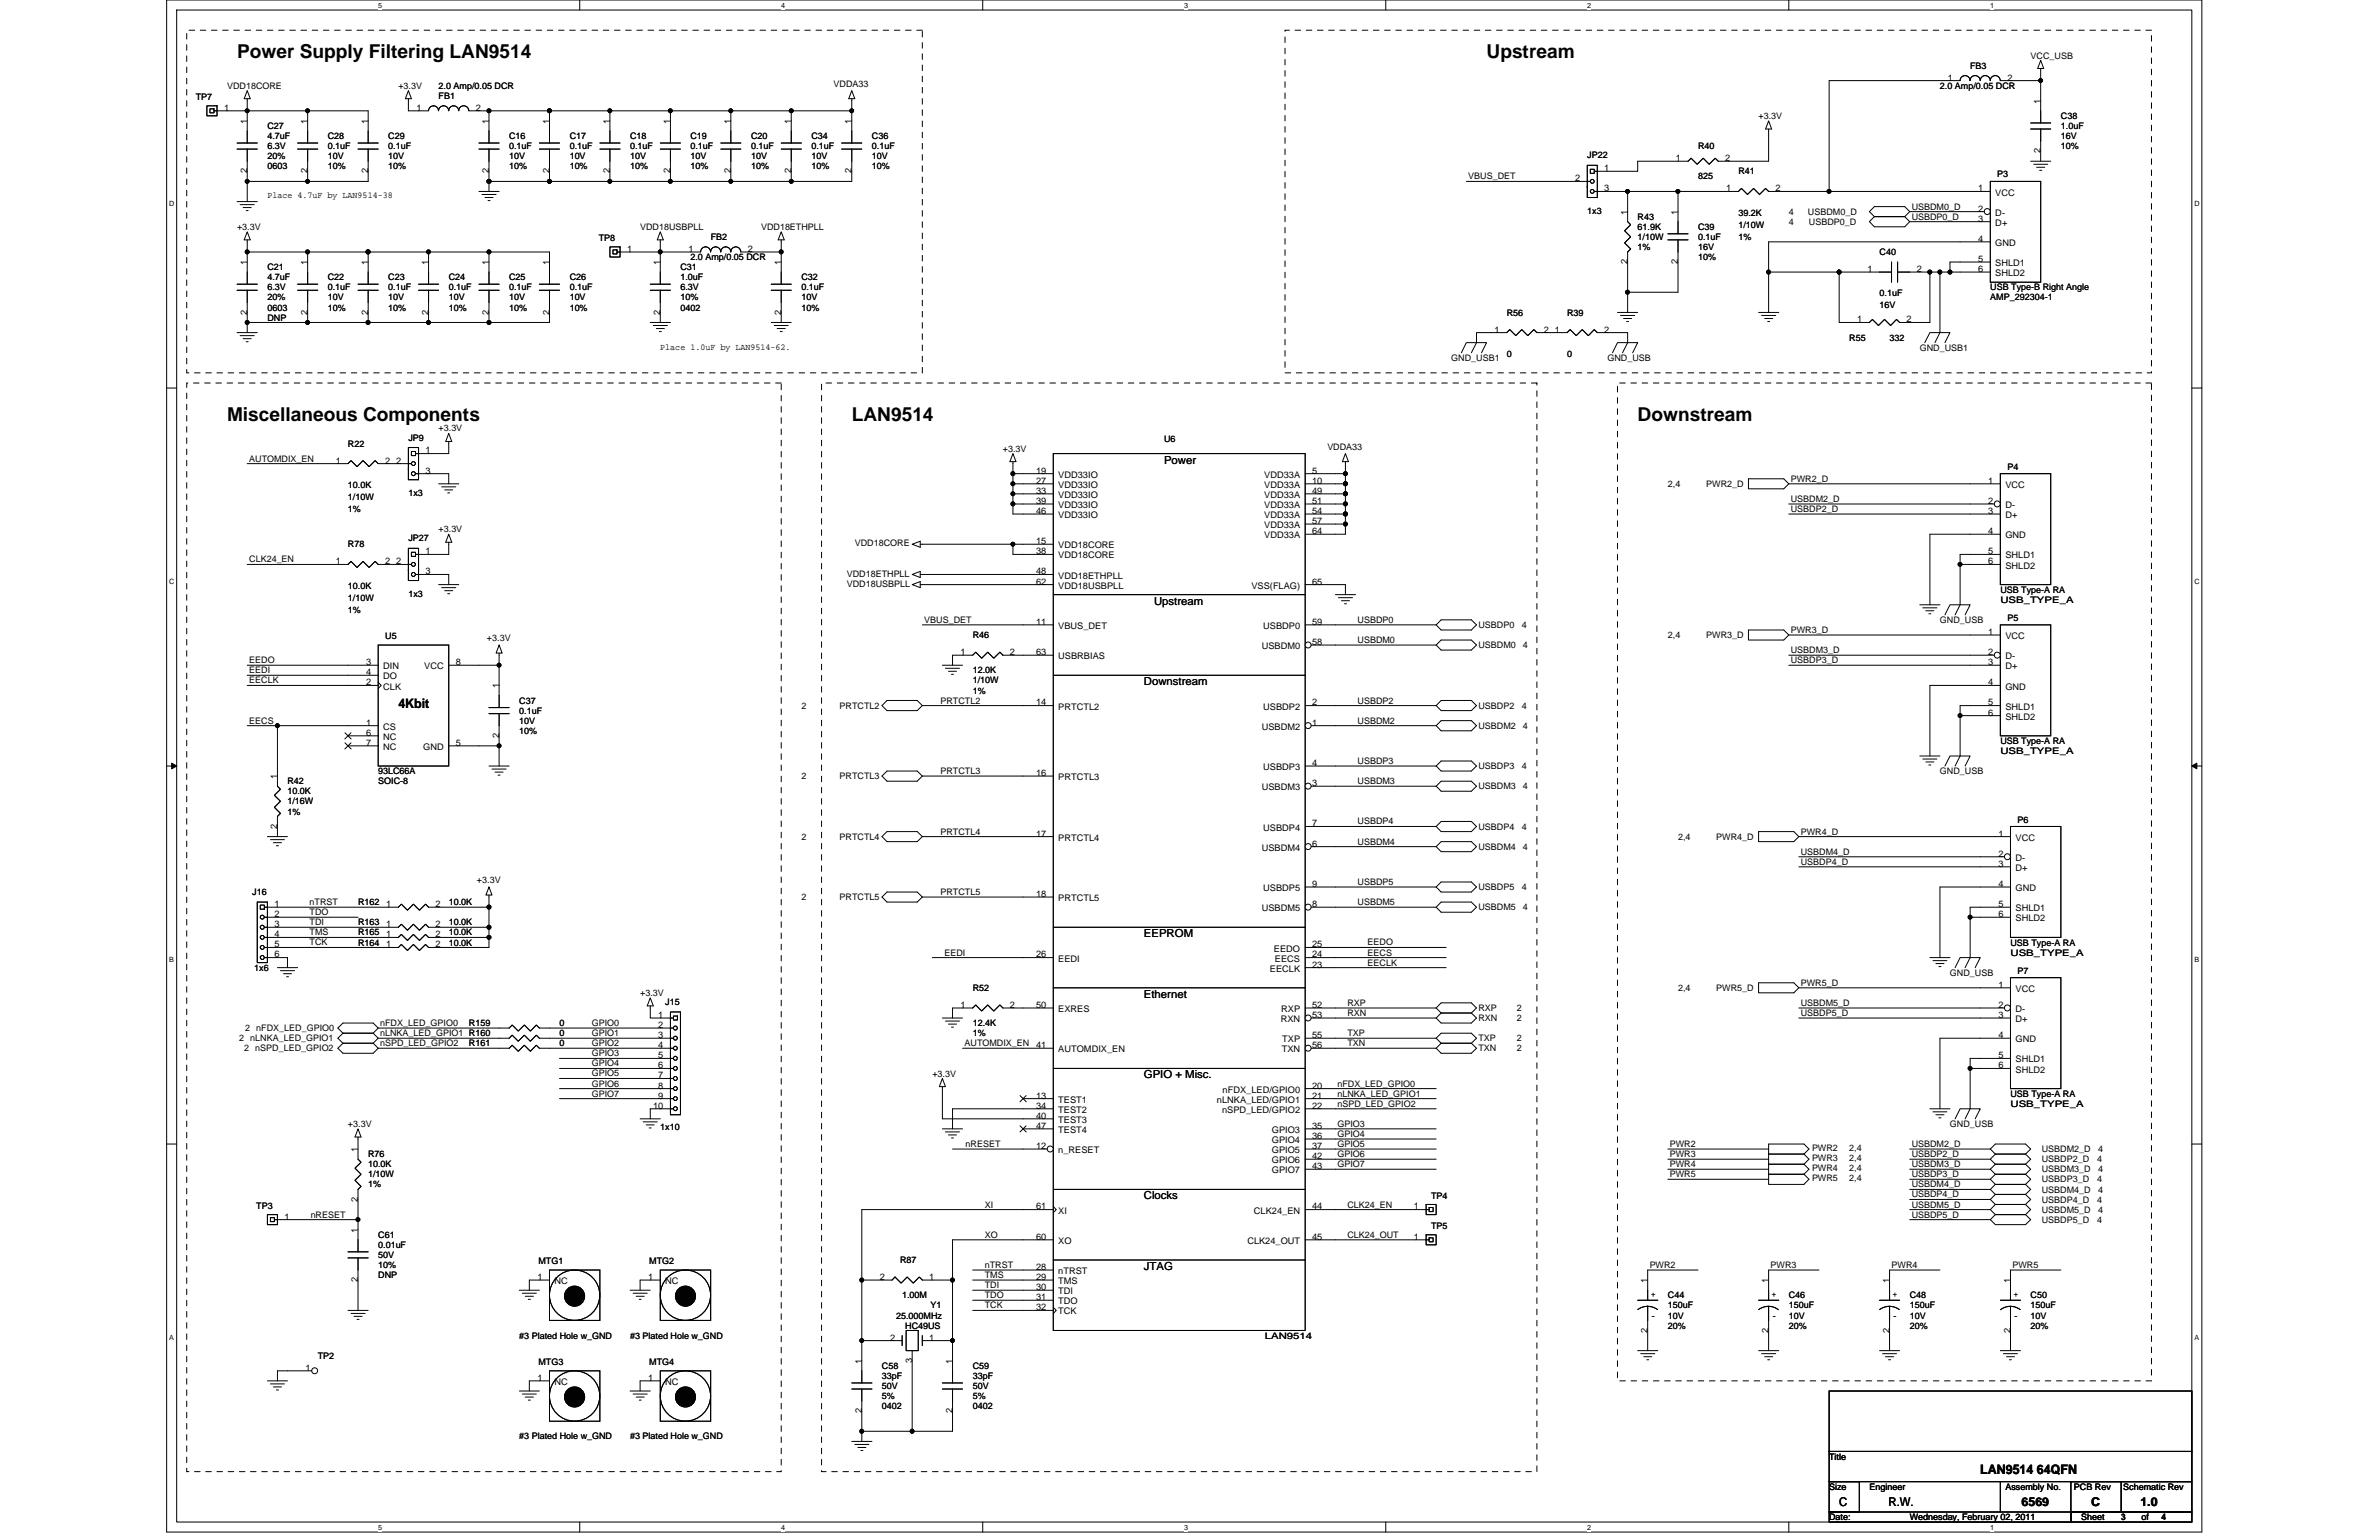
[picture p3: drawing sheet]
<svg xmlns="http://www.w3.org/2000/svg" width="432mm" height="279mm" viewBox="0 0 432 279" stroke-linecap="round" stroke-linejoin="round" font-family="sans-serif">
<defs><g id="words">
<g font-size="3.5">
<text x="43" y="10.5">Power Supply Filtering LAN9514</text>
<text x="269.8" y="10.5">Upstream</text>
<text x="41.2" y="76.4">Miscellaneous Components</text>
<text x="154.6" y="76.4">LAN9514</text>
<text x="297.2" y="76.4">Downstream</text>
</g>
<g font-size="2.4">
<text x="72.3" y="128.4">4Kbit</text>
<text x="359.4" y="267.4">LAN9514 64QFN</text>
</g>
<g font-size="2.2">
<text x="333.8" y="273.2">C</text>
<text x="342.8" y="273.2">R.W.</text>
<text x="366.9" y="273.2">6569</text>
<text x="379.5" y="273.2">C</text>
<text x="388.5" y="273.2">1.0</text>
</g>
<g font-size="2">
<text x="211.3" y="84.1">Power</text>
<text x="209.5" y="109.7">Upstream</text>
<text x="207.6" y="124.3">Downstream</text>
<text x="207.6" y="170">EEPROM</text>
<text x="207.6" y="181">Ethernet</text>
<text x="207.6" y="195.6">GPIO + Misc.</text>
<text x="207.6" y="217.6">Clocks</text>
<text x="207.6" y="230.4">JTAG</text>
</g>
<g font-size="1.7">
<text x="353.6" y="14.6">1</text>
<text x="364.3" y="14.6">2</text>
<text x="40.7" y="20.1">1</text>
<text x="44.9" y="22.5" transform="rotate(-90 44.9 22.5)">1</text>
<text x="55.8" y="22.5" transform="rotate(-90 55.8 22.5)">1</text>
<text x="66.8" y="22.5" transform="rotate(-90 66.8 22.5)">1</text>
<text x="75.6" y="20.1">1</text>
<text x="86.4" y="20.1">2</text>
<text x="88.7" y="22.5" transform="rotate(-90 88.7 22.5)">1</text>
<text x="99.7" y="22.5" transform="rotate(-90 99.7 22.5)">1</text>
<text x="110.7" y="22.5" transform="rotate(-90 110.7 22.5)">1</text>
<text x="121.7" y="22.5" transform="rotate(-90 121.7 22.5)">1</text>
<text x="132.6" y="22.5" transform="rotate(-90 132.6 22.5)">1</text>
<text x="143.6" y="22.5" transform="rotate(-90 143.6 22.5)">1</text>
<text x="154.6" y="22.5" transform="rotate(-90 154.6 22.5)">1</text>
<text x="370.4" y="18.8" transform="rotate(-90 370.4 18.8)">1</text>
<text x="304.2" y="29.2">1</text>
<text x="313.1" y="29.2">2</text>
<text x="370.4" y="27.8" transform="rotate(-90 370.4 27.8)">2</text>
<text x="44.9" y="31.5" transform="rotate(-90 44.9 31.5)">2</text>
<text x="55.8" y="31.5" transform="rotate(-90 55.8 31.5)">2</text>
<text x="66.8" y="31.5" transform="rotate(-90 66.8 31.5)">2</text>
<text x="88.7" y="31.5" transform="rotate(-90 88.7 31.5)">2</text>
<text x="99.7" y="31.5" transform="rotate(-90 99.7 31.5)">2</text>
<text x="110.7" y="31.5" transform="rotate(-90 110.7 31.5)">2</text>
<text x="121.7" y="31.5" transform="rotate(-90 121.7 31.5)">2</text>
<text x="132.6" y="31.5" transform="rotate(-90 132.6 31.5)">2</text>
<text x="143.6" y="31.5" transform="rotate(-90 143.6 31.5)">2</text>
<text x="154.6" y="31.5" transform="rotate(-90 154.6 31.5)">2</text>
<text x="285.9" y="32.9">2</text>
<text x="291.2" y="31.1">1</text>
<text x="291.2" y="34.7">3</text>
<text x="313.3" y="34.7">1</text>
<text x="322.3" y="34.7">2</text>
<text x="359.1" y="34.7">1</text>
<text x="362.2" y="35.5">VCC</text>
<text x="295.4" y="38.9" transform="rotate(-90 295.4 38.9)">1</text>
<text x="304.5" y="38.9" transform="rotate(-90 304.5 38.9)">1</text>
<text x="359.1" y="40.2">3</text>
<text x="359.1" y="38.4">2</text>
<text x="362.2" y="41">D+</text>
<text x="362.2" y="39.1">D-</text>
<text x="113.8" y="45.7">1</text>
<text x="125" y="45.7">1</text>
<text x="135.7" y="45.7">2</text>
<text x="295.4" y="47.9" transform="rotate(-90 295.4 47.9)">2</text>
<text x="304.5" y="47.9" transform="rotate(-90 304.5 47.9)">2</text>
<text x="359.1" y="47.5">5</text>
<text x="359.1" y="43.9">4</text>
<text x="362.2" y="44.6">GND</text>
<text x="44.9" y="48.1" transform="rotate(-90 44.9 48.1)">1</text>
<text x="55.8" y="48.1" transform="rotate(-90 55.8 48.1)">1</text>
<text x="66.8" y="48.1" transform="rotate(-90 66.8 48.1)">1</text>
<text x="77.8" y="48.1" transform="rotate(-90 77.8 48.1)">1</text>
<text x="88.7" y="48.1" transform="rotate(-90 88.7 48.1)">1</text>
<text x="99.7" y="48.1" transform="rotate(-90 99.7 48.1)">1</text>
<text x="119.8" y="48.1" transform="rotate(-90 119.8 48.1)">1</text>
<text x="141.8" y="48.1" transform="rotate(-90 141.8 48.1)">1</text>
<text x="338.9" y="49.3">1</text>
<text x="347.9" y="49.3">2</text>
<text x="359.1" y="49.3">6</text>
<text x="362.2" y="48.3">SHLD1</text>
<text x="362.2" y="50.1">SHLD2</text>
<text x="44.9" y="57.1" transform="rotate(-90 44.9 57.1)">2</text>
<text x="55.8" y="57.1" transform="rotate(-90 55.8 57.1)">2</text>
<text x="66.8" y="57.1" transform="rotate(-90 66.8 57.1)">2</text>
<text x="77.8" y="57.1" transform="rotate(-90 77.8 57.1)">2</text>
<text x="88.7" y="57.1" transform="rotate(-90 88.7 57.1)">2</text>
<text x="99.7" y="57.1" transform="rotate(-90 99.7 57.1)">2</text>
<text x="119.8" y="57.1" transform="rotate(-90 119.8 57.1)">2</text>
<text x="141.8" y="57.1" transform="rotate(-90 141.8 57.1)">2</text>
<text x="337.1" y="58.5">1</text>
<text x="346.1" y="58.5">2</text>
<text x="271.3" y="60.3">1</text>
<text x="280.2" y="60.3">2</text>
<text x="282.2" y="60.3">1</text>
<text x="291.2" y="60.3">2</text>
<text x="77.2" y="82.3">1</text>
<text x="61" y="84.1">1</text>
<text x="69.9" y="84.1">2</text>
<text x="71.9" y="84.1">2</text>
<text x="77.2" y="85.9">3</text>
<text x="188" y="89.6">33</text>
<text x="188" y="87.8">27</text>
<text x="188" y="85.9">19</text>
<text x="192.1" y="88.5">VDD33IO</text>
<text x="192.1" y="86.7">VDD33IO</text>
<text x="229.5" y="86.7">VDD33A</text>
<text x="229.5" y="88.5">VDD33A</text>
<text x="238.2" y="85.9">5</text>
<text x="238.2" y="87.8">10</text>
<text x="238.2" y="89.6">49</text>
<text x="360.9" y="87.8">1</text>
<text x="364" y="88.5">VCC</text>
<text x="188" y="91.4">39</text>
<text x="188" y="93.2">46</text>
<text x="192.1" y="90.3">VDD33IO</text>
<text x="192.1" y="92.2">VDD33IO</text>
<text x="192.1" y="94">VDD33IO</text>
<text x="229.5" y="92.2">VDD33A</text>
<text x="229.5" y="94">VDD33A</text>
<text x="229.5" y="95.8">VDD33A</text>
<text x="229.5" y="90.3">VDD33A</text>
<text x="238.2" y="91.4">51</text>
<text x="238.2" y="93.2">54</text>
<text x="238.2" y="95.1">57</text>
<text x="360.9" y="93.2">3</text>
<text x="360.9" y="91.4">2</text>
<text x="364" y="94">D+</text>
<text x="364" y="92.2">D-</text>
<text x="77.2" y="100.6">1</text>
<text x="188" y="100.6">38</text>
<text x="188" y="98.7">15</text>
<text x="192.1" y="101.3">VDD18CORE</text>
<text x="192.1" y="99.5">VDD18CORE</text>
<text x="229.5" y="97.7">VDD33A</text>
<text x="238.2" y="96.9">64</text>
<text x="360.9" y="100.6">5</text>
<text x="360.9" y="96.9">4</text>
<text x="364" y="101.3">SHLD1</text>
<text x="364" y="97.7">GND</text>
<text x="61" y="102.4">1</text>
<text x="69.9" y="102.4">2</text>
<text x="71.9" y="102.4">2</text>
<text x="77.2" y="104.2">3</text>
<text x="188" y="106">62</text>
<text x="188" y="104.2">48</text>
<text x="192.1" y="106.8">VDD18USBPLL</text>
<text x="192.1" y="105">VDD18ETHPLL</text>
<text x="227.1" y="106.8">VSS(FLAG)</text>
<text x="238.2" y="106">65</text>
<text x="360.9" y="102.4">6</text>
<text x="364" y="103.1">SHLD2</text>
<text x="188" y="113.3">11</text>
<text x="238.2" y="113.3">59</text>
<text x="174.3" y="118.9">1</text>
<text x="183.3" y="118.9">2</text>
<text x="188" y="118.9">63</text>
<text x="192.1" y="114.1">VBUS_DET</text>
<text x="192.1" y="119.6">USBRBIAS</text>
<text x="229" y="117.8">USBDM0</text>
<text x="229.3" y="114.1">USBDP0</text>
<text x="238.2" y="117">58</text>
<text x="360.9" y="115.2">1</text>
<text x="360.9" y="118.9">2</text>
<text x="364" y="116">VCC</text>
<text x="364" y="119.6">D-</text>
<text x="66.4" y="124.3">2</text>
<text x="66.4" y="120.7">3</text>
<text x="66.4" y="122.5">4</text>
<text x="69.6" y="125.1">CLK</text>
<text x="69.6" y="121.4">DIN</text>
<text x="69.6" y="123.3">DO</text>
<text x="77" y="121.4">VCC</text>
<text x="82.7" y="120.7">8</text>
<text x="90.6" y="124.9" transform="rotate(-90 90.6 124.9)">1</text>
<text x="360.9" y="120.7">3</text>
<text x="360.9" y="124.3">4</text>
<text x="364" y="121.4">D+</text>
<text x="364" y="125.1">GND</text>
<text x="66.4" y="131.6">1</text>
<text x="188" y="128">14</text>
<text x="192.1" y="128.8">PRTCTL2</text>
<text x="229.3" y="128.8">USBDP2</text>
<text x="238.2" y="131.6">1</text>
<text x="238.2" y="128">2</text>
<text x="360.9" y="128">5</text>
<text x="360.9" y="129.8">6</text>
<text x="364" y="128.8">SHLD1</text>
<text x="364" y="130.6">SHLD2</text>
<text x="66.4" y="133.5">6</text>
<text x="66.4" y="135.3">7</text>
<text x="69.6" y="132.4">CS</text>
<text x="69.6" y="134.2">NC</text>
<text x="69.6" y="136.1">NC</text>
<text x="76.8" y="136.1">GND</text>
<text x="82.7" y="135.3">5</text>
<text x="90.6" y="133.9" transform="rotate(-90 90.6 133.9)">2</text>
<text x="229" y="132.4">USBDM2</text>
<text x="50.3" y="141.4" transform="rotate(-90 50.3 141.4)">1</text>
<text x="188" y="140.8">16</text>
<text x="192.1" y="141.5">PRTCTL3</text>
<text x="229" y="143.4">USBDM3</text>
<text x="229.3" y="139.7">USBDP3</text>
<text x="238.2" y="142.6">3</text>
<text x="238.2" y="139">4</text>
<text x="238.2" y="149.9">7</text>
<text x="50.3" y="150.3" transform="rotate(-90 50.3 150.3)">2</text>
<text x="188" y="151.8">17</text>
<text x="192.1" y="152.5">PRTCTL4</text>
<text x="229" y="154.3">USBDM4</text>
<text x="229.3" y="150.7">USBDP4</text>
<text x="238.2" y="153.6">6</text>
<text x="362.7" y="151.8">1</text>
<text x="362.7" y="155.4">2</text>
<text x="365.8" y="152.5">VCC</text>
<text x="229.3" y="161.7">USBDP5</text>
<text x="238.2" y="160.9">9</text>
<text x="362.7" y="157.2">3</text>
<text x="362.7" y="160.9">4</text>
<text x="365.8" y="158">D+</text>
<text x="365.8" y="161.7">GND</text>
<text x="365.8" y="156.2">D-</text>
<text x="49.8" y="164.6">1</text>
<text x="49.8" y="166.4">2</text>
<text x="70.1" y="164.6">1</text>
<text x="79.1" y="164.6">2</text>
<text x="188" y="162.7">18</text>
<text x="192.1" y="163.5">PRTCTL5</text>
<text x="229" y="165.3">USBDM5</text>
<text x="238.2" y="164.6">8</text>
<text x="362.7" y="164.6">5</text>
<text x="362.7" y="166.4">6</text>
<text x="365.8" y="165.3">SHLD1</text>
<text x="365.8" y="167.2">SHLD2</text>
<text x="49.8" y="168.2">3</text>
<text x="49.8" y="170.1">4</text>
<text x="49.8" y="171.9">5</text>
<text x="49.8" y="173.7">6</text>
<text x="70.1" y="168.2">1</text>
<text x="70.1" y="171.9">1</text>
<text x="70.1" y="170.1">1</text>
<text x="79.1" y="168.2">2</text>
<text x="79.1" y="171.9">2</text>
<text x="79.1" y="170.1">2</text>
<text x="188" y="173.7">26</text>
<text x="231.2" y="172.6">EEDO</text>
<text x="238.2" y="171.9">25</text>
<text x="238.2" y="173.7">24</text>
<text x="192.1" y="174.5">EEDI</text>
<text x="230.5" y="176.3">EECLK</text>
<text x="231.4" y="174.5">EECS</text>
<text x="238.2" y="175.5">23</text>
<text x="362.7" y="179.2">1</text>
<text x="365.8" y="180">VCC</text>
<text x="119.5" y="184.7">1</text>
<text x="174.3" y="182.9">1</text>
<text x="183.3" y="182.9">2</text>
<text x="188" y="182.9">50</text>
<text x="192.1" y="183.6">EXRES</text>
<text x="232.5" y="185.4">RXN</text>
<text x="232.5" y="183.6">RXP</text>
<text x="238.2" y="182.9">52</text>
<text x="238.2" y="184.7">53</text>
<text x="362.7" y="184.7">3</text>
<text x="362.7" y="182.9">2</text>
<text x="365.8" y="185.4">D+</text>
<text x="365.8" y="183.6">D-</text>
<text x="119.5" y="188.3">3</text>
<text x="119.5" y="186.5">2</text>
<text x="119.5" y="190.2">4</text>
<text x="188" y="190.2">41</text>
<text x="192.1" y="190.9">AUTOMDIX_EN</text>
<text x="232.6" y="190.9">TXN</text>
<text x="232.7" y="189.1">TXP</text>
<text x="238.2" y="188.3">55</text>
<text x="238.2" y="190.2">56</text>
<text x="362.7" y="188.3">4</text>
<text x="365.8" y="189.1">GND</text>
<text x="119.5" y="192">5</text>
<text x="119.5" y="193.8">6</text>
<text x="119.5" y="195.6">7</text>
<text x="119.5" y="197.5">8</text>
<text x="238.2" y="197.5">20</text>
<text x="362.7" y="192">5</text>
<text x="362.7" y="193.8">6</text>
<text x="365.8" y="192.8">SHLD1</text>
<text x="365.8" y="194.6">SHLD2</text>
<text x="118.6" y="201.1">10</text>
<text x="119.5" y="199.3">9</text>
<text x="188" y="199.3">13</text>
<text x="188" y="201.1">34</text>
<text x="188" y="203">40</text>
<text x="192.1" y="200.1">TEST1</text>
<text x="192.1" y="201.9">TEST2</text>
<text x="192.1" y="203.7">TEST3</text>
<text x="220.9" y="200.1">nLNKA_LED/GPIO1</text>
<text x="221.8" y="201.9">nSPD_LED/GPIO2</text>
<text x="221.9" y="198.2">nFDX_LED/GPIO0</text>
<text x="238.2" y="201.1">22</text>
<text x="238.2" y="199.3">21</text>
<text x="65" y="209" transform="rotate(-90 65 209)">1</text>
<text x="188" y="208.4">12</text>
<text x="188" y="204.8">47</text>
<text x="192.1" y="209.2">n_RESET</text>
<text x="192.1" y="205.5">TEST4</text>
<text x="230.8" y="205.5">GPIO3</text>
<text x="230.8" y="207.4">GPIO4</text>
<text x="230.8" y="209.2">GPIO5</text>
<text x="238.2" y="204.8">35</text>
<text x="238.2" y="206.6">36</text>
<text x="238.2" y="208.4">37</text>
<text x="230.8" y="211.1">GPIO6</text>
<text x="230.8" y="212.9">GPIO7</text>
<text x="238.2" y="210.3">42</text>
<text x="238.2" y="212.1">43</text>
<text x="51.6" y="221.3">1</text>
<text x="65" y="218" transform="rotate(-90 65 218)">2</text>
<text x="188" y="219.4">61</text>
<text x="192.1" y="220.2">XI</text>
<text x="227.6" y="220.2">CLK24_EN</text>
<text x="238.2" y="219.4">44</text>
<text x="256.6" y="219.4">1</text>
<text x="65" y="223.7" transform="rotate(-90 65 223.7)">1</text>
<text x="188" y="224.9">60</text>
<text x="192.1" y="225.7">XO</text>
<text x="226.4" y="225.7">CLK24_OUT</text>
<text x="238.2" y="224.9">45</text>
<text x="256.6" y="224.9">1</text>
<text x="65" y="232.6" transform="rotate(-90 65 232.6)">2</text>
<text x="97.5" y="232.2">1</text>
<text x="100.6" y="233">NC</text>
<text x="117.6" y="232.2">1</text>
<text x="120.8" y="233">NC</text>
<text x="159.7" y="232.2">2</text>
<text x="168.7" y="232.2">1</text>
<text x="188" y="230.4">28</text>
<text x="188" y="232.2">29</text>
<text x="192.1" y="231.2">nTRST</text>
<text x="192.1" y="233">TMS</text>
<text x="299" y="232.8" transform="rotate(-90 299 232.8)">1</text>
<text x="321" y="232.8" transform="rotate(-90 321 232.8)">1</text>
<text x="342.9" y="232.8" transform="rotate(-90 342.9 232.8)">1</text>
<text x="364.9" y="232.8" transform="rotate(-90 364.9 232.8)">1</text>
<text x="188" y="234.1">30</text>
<text x="188" y="235.9">31</text>
<text x="188" y="237.7">32</text>
<text x="192.1" y="234.8">TDI</text>
<text x="192.1" y="236.6">TDO</text>
<text x="192.1" y="238.5">TCK</text>
<text x="161.5" y="243.2">2</text>
<text x="168.7" y="243.2">1</text>
<text x="299" y="241.8" transform="rotate(-90 299 241.8)">2</text>
<text x="321" y="241.8" transform="rotate(-90 321 241.8)">2</text>
<text x="342.9" y="241.8" transform="rotate(-90 342.9 241.8)">2</text>
<text x="364.9" y="241.8" transform="rotate(-90 364.9 241.8)">2</text>
<text x="55.5" y="248.7">1</text>
<text x="97.5" y="250.5">1</text>
<text x="100.6" y="251.3">NC</text>
<text x="117.6" y="250.5">1</text>
<text x="120.8" y="251.3">NC</text>
<text x="156.4" y="247.4" transform="rotate(-90 156.4 247.4)">1</text>
<text x="165.5" y="247.2" transform="rotate(-90 165.5 247.2)">3</text>
<text x="172.9" y="247.4" transform="rotate(-90 172.9 247.4)">1</text>
<text x="156.4" y="256.4" transform="rotate(-90 156.4 256.4)">2</text>
<text x="172.9" y="256.4" transform="rotate(-90 172.9 256.4)">2</text>
</g>
<g font-size="1.6">
<text x="368.6" y="10.6">VCC_USB</text>
<text x="41.2" y="16.1">VDD18CORE</text>
<text x="72.3" y="16.1">+3.3V</text>
<text x="79.6" y="17.9">FB1</text>
<text x="79.6" y="16.1">2.0 Amp/0.05 DCR</text>
<text x="151.3" y="15.7">VDDA33</text>
<text x="352.1" y="16.1">2.0 Amp/0.05 DCR</text>
<text x="357.6" y="12.4">FB3</text>
<text x="35.5" y="18.1">TP7</text>
<text x="48.5" y="23.4">C27</text>
<text x="319.2" y="21.6">+3.3V</text>
<text x="374.1" y="21.6">C38</text>
<text x="374.1" y="23.4">1.0uF</text>
<text x="48.5" y="25.3">4.7uF</text>
<text x="48.5" y="27.1">6.3V</text>
<text x="48.5" y="28.9">20%</text>
<text x="59.5" y="25.3">C28</text>
<text x="59.5" y="27.1">0.1uF</text>
<text x="59.5" y="28.9">10V</text>
<text x="70.5" y="25.3">C29</text>
<text x="70.5" y="27.1">0.1uF</text>
<text x="70.5" y="28.9">10V</text>
<text x="92.4" y="25.3">C16</text>
<text x="92.4" y="27.1">0.1uF</text>
<text x="92.4" y="28.9">10V</text>
<text x="103.4" y="25.3">C17</text>
<text x="103.4" y="27.1">0.1uF</text>
<text x="103.4" y="28.9">10V</text>
<text x="114.4" y="25.3">C18</text>
<text x="114.4" y="27.1">0.1uF</text>
<text x="114.4" y="28.9">10V</text>
<text x="125.3" y="25.3">C19</text>
<text x="125.3" y="27.1">0.1uF</text>
<text x="125.3" y="28.9">10V</text>
<text x="136.3" y="25.3">C20</text>
<text x="136.3" y="27.1">0.1uF</text>
<text x="136.3" y="28.9">10V</text>
<text x="147.3" y="25.3">C34</text>
<text x="147.3" y="27.1">0.1uF</text>
<text x="147.3" y="28.9">10V</text>
<text x="158.3" y="25.3">C36</text>
<text x="158.3" y="27.1">0.1uF</text>
<text x="158.3" y="28.9">10V</text>
<text x="288.1" y="28.7">JP22</text>
<text x="308.2" y="27.1">R40</text>
<text x="374.1" y="25.3">16V</text>
<text x="374.1" y="27.1">10%</text>
<text x="48.5" y="30.7">0603</text>
<text x="59.5" y="30.7">10%</text>
<text x="70.5" y="30.7">10%</text>
<text x="92.4" y="30.7">10%</text>
<text x="103.4" y="30.7">10%</text>
<text x="114.4" y="30.7">10%</text>
<text x="125.3" y="30.7">10%</text>
<text x="136.3" y="30.7">10%</text>
<text x="147.3" y="30.7">10%</text>
<text x="158.3" y="30.7">10%</text>
<text x="266.5" y="32.6">VBUS_DET</text>
<text x="308.2" y="32.6">825</text>
<text x="315.5" y="31.6">R41</text>
<text x="362.5" y="32.2">P3</text>
<text x="43" y="41.7">+3.3V</text>
<text x="48.5" y="36">Place 4.7uF by LAN9514-38</text>
<text x="116.2" y="41.7">VDD18USBPLL</text>
<text x="138.1" y="41.7">VDD18ETHPLL</text>
<text x="288.1" y="38.8">1x3</text>
<text x="297.2" y="39.9">R43</text>
<text x="297.2" y="41.7">61.9K</text>
<text x="308.2" y="41.7">C39</text>
<text x="315.5" y="39.1">39.2K</text>
<text x="315.5" y="41.3">1/10W</text>
<text x="324.7" y="40.8">4</text>
<text x="324.7" y="39">4</text>
<text x="328.1" y="39">USBDM0_D</text>
<text x="328.3" y="40.8">USBDP0_D</text>
<text x="347" y="38">USBDM0_D</text>
<text x="347" y="39.9">USBDP0_D</text>
<text x="108.7" y="43.7">TP8</text>
<text x="125.3" y="47.2">2.0 Amp/0.05 DCR</text>
<text x="129" y="43.5">FB2</text>
<text x="297.2" y="43.5">1/10W</text>
<text x="297.2" y="45.4">1%</text>
<text x="308.2" y="43.5">0.1uF</text>
<text x="308.2" y="45.4">16V</text>
<text x="308.2" y="47.2">10%</text>
<text x="315.5" y="43.5">1%</text>
<text x="341.1" y="46.3">C40</text>
<text x="48.5" y="49">C21</text>
<text x="48.5" y="50.8">4.7uF</text>
<text x="48.5" y="52.7">6.3V</text>
<text x="59.5" y="50.8">C22</text>
<text x="59.5" y="52.7">0.1uF</text>
<text x="70.5" y="50.8">C23</text>
<text x="70.5" y="52.7">0.1uF</text>
<text x="81.4" y="50.8">C24</text>
<text x="81.4" y="52.7">0.1uF</text>
<text x="92.4" y="50.8">C25</text>
<text x="92.4" y="52.7">0.1uF</text>
<text x="103.4" y="50.8">C26</text>
<text x="103.4" y="52.7">0.1uF</text>
<text x="123.5" y="49">C31</text>
<text x="123.5" y="50.8">1.0uF</text>
<text x="123.5" y="52.7">6.3V</text>
<text x="145.5" y="50.8">C32</text>
<text x="145.5" y="52.7">0.1uF</text>
<text x="341.1" y="53.8">0.1uF</text>
<text x="361.3" y="52.7">USB Type-B Right Angle</text>
<text x="48.5" y="54.5">20%</text>
<text x="48.5" y="56.3">0603</text>
<text x="48.5" y="58.2">DNP</text>
<text x="59.5" y="54.5">10V</text>
<text x="59.5" y="56.3">10%</text>
<text x="70.5" y="54.5">10V</text>
<text x="70.5" y="56.3">10%</text>
<text x="81.4" y="54.5">10V</text>
<text x="81.4" y="56.3">10%</text>
<text x="92.4" y="54.5">10V</text>
<text x="92.4" y="56.3">10%</text>
<text x="103.4" y="54.5">10V</text>
<text x="103.4" y="56.3">10%</text>
<text x="123.5" y="54.5">10%</text>
<text x="123.5" y="56.3">0402</text>
<text x="145.5" y="54.5">10V</text>
<text x="145.5" y="56.3">10%</text>
<text x="273.5" y="57.3">R56</text>
<text x="284.4" y="57.3">R39</text>
<text x="341.1" y="56">16V</text>
<text x="361.3" y="54.5">AMP_292304-1</text>
<text x="119.8" y="63.4">Place 1.0uF by LAN9514-62.</text>
<text x="263.4" y="65.5">GND_USB1</text>
<text x="273.5" y="64.7">0</text>
<text x="284.4" y="64.7">0</text>
<text x="291.8" y="65.5">GND_USB</text>
<text x="335.6" y="61.8">R55</text>
<text x="343" y="61.8">332</text>
<text x="348.4" y="63.6">GND_USB1</text>
<text x="45.2" y="83.8">AUTOMDIX_EN</text>
<text x="63.2" y="81">R22</text>
<text x="74.1" y="79.9">JP9</text>
<text x="79.6" y="78.3">+3.3V</text>
<text x="182" y="81.9">+3.3V</text>
<text x="211.3" y="80.1">U6</text>
<text x="240.9" y="81.6">VDDA33</text>
<text x="63.2" y="88.5">10.0K</text>
<text x="74.1" y="90">1x3</text>
<text x="302.7" y="88.3">2,4</text>
<text x="309.7" y="88.3">PWR2_D</text>
<text x="325" y="87.4">PWR2_D</text>
<text x="364.4" y="85.2">P4</text>
<text x="63.2" y="90.7">1/10W</text>
<text x="63.2" y="92.9">1%</text>
<text x="325" y="91.1">USBDM2_D</text>
<text x="325" y="92.9">USBDP2_D</text>
<text x="63.2" y="99.3">R78</text>
<text x="74.1" y="98.2">JP27</text>
<text x="79.6" y="96.6">+3.3V</text>
<text x="155.2" y="99.1">VDD18CORE</text>
<text x="45.2" y="102">CLK24_EN</text>
<text x="63.2" y="106.8">10.0K</text>
<text x="153.7" y="104.6">VDD18ETHPLL</text>
<text x="153.7" y="106.4">VDD18USBPLL</text>
<text x="363.1" y="107.5">USB Type-A RA</text>
<text x="63.2" y="109">1/10W</text>
<text x="63.2" y="111.2">1%</text>
<text x="74.1" y="108.3">1x3</text>
<text x="167.8" y="113">VBUS_DET</text>
<text x="246.4" y="113">USBDP0</text>
<text x="268.4" y="113.9">USBDP0</text>
<text x="276.2" y="113.9">4</text>
<text x="352.1" y="113">GND_USB</text>
<text x="363.1" y="109.4">USB_TYPE_A</text>
<text x="364.4" y="112.7">P5</text>
<text x="69.9" y="116">U5</text>
<text x="88.4" y="116.3">+3.3V</text>
<text x="176.6" y="115.8">R46</text>
<text x="246.4" y="116.7">USBDM0</text>
<text x="268.4" y="117.6">USBDM0</text>
<text x="276.4" y="117.6">4</text>
<text x="302.7" y="115.8">2,4</text>
<text x="309.7" y="115.8">PWR3_D</text>
<text x="325" y="118.5">USBDM3_D</text>
<text x="325" y="114.9">PWR3_D</text>
<text x="45.2" y="120.3">EEDO</text>
<text x="45.2" y="122.2">EEDI</text>
<text x="45.2" y="124">EECLK</text>
<text x="176.6" y="122.2">12.0K</text>
<text x="176.6" y="124">1/10W</text>
<text x="176.6" y="125.8">1%</text>
<text x="325" y="120.3">USBDP3_D</text>
<text x="45.2" y="131.3">EECS</text>
<text x="94.3" y="127.7">C37</text>
<text x="94.3" y="129.5">0.1uF</text>
<text x="94.3" y="131.3">10V</text>
<text x="145.5" y="128.6">2</text>
<text x="152.4" y="128.6">PRTCTL2</text>
<text x="170.7" y="127.7">PRTCTL2</text>
<text x="246.4" y="131.3">USBDM2</text>
<text x="246.4" y="127.7">USBDP2</text>
<text x="268.4" y="128.6">USBDP2</text>
<text x="276.2" y="128.6">4</text>
<text x="94.3" y="133.1">10%</text>
<text x="268.4" y="132.2">USBDM2</text>
<text x="276.4" y="132.2">4</text>
<text x="363.1" y="135">USB Type-A RA</text>
<text x="363.1" y="136.8">USB_TYPE_A</text>
<text x="52.2" y="142.3">R42</text>
<text x="68.6" y="140.5">93LC66A</text>
<text x="68.6" y="142.3">SOIC-8</text>
<text x="145.5" y="141.4">2</text>
<text x="152.4" y="141.4">PRTCTL3</text>
<text x="170.7" y="140.4">PRTCTL3</text>
<text x="246.4" y="142.3">USBDM3</text>
<text x="246.4" y="138.6">USBDP3</text>
<text x="268.4" y="139.6">USBDP3</text>
<text x="268.4" y="143.2">USBDM3</text>
<text x="276.2" y="139.6">4</text>
<text x="276.4" y="143.2">4</text>
<text x="352.1" y="140.5">GND_USB</text>
<text x="52.2" y="144.1">10.0K</text>
<text x="52.2" y="145.9">1/16W</text>
<text x="52.2" y="147.8">1%</text>
<text x="246.4" y="149.6">USBDP4</text>
<text x="366.2" y="149.2">P6</text>
<text x="145.5" y="152.4">2</text>
<text x="152.4" y="152.4">PRTCTL4</text>
<text x="170.7" y="151.4">PRTCTL4</text>
<text x="246.4" y="153.2">USBDM4</text>
<text x="268.4" y="150.5">USBDP4</text>
<text x="268.4" y="154.2">USBDM4</text>
<text x="276.2" y="150.5">4</text>
<text x="276.4" y="154.2">4</text>
<text x="304.6" y="152.4">2,4</text>
<text x="311.5" y="152.4">PWR4_D</text>
<text x="326.9" y="155.1">USBDM4_D</text>
<text x="326.9" y="151.4">PWR4_D</text>
<text x="86.6" y="160.2">+3.3V</text>
<text x="246.4" y="160.6">USBDP5</text>
<text x="268.4" y="161.5">USBDP5</text>
<text x="276.2" y="161.5">4</text>
<text x="326.9" y="156.9">USBDP4_D</text>
<text x="45.8" y="162.4">J16</text>
<text x="56.2" y="164.2">nTRST</text>
<text x="56.2" y="166.1">TDO</text>
<text x="56.2" y="167.9">TDI</text>
<text x="65" y="167.9">R163</text>
<text x="65" y="164.2">R162</text>
<text x="81.4" y="167.9">10.0K</text>
<text x="81.4" y="164.2">10.0K</text>
<text x="145.5" y="163.3">2</text>
<text x="152.4" y="163.3">PRTCTL5</text>
<text x="170.7" y="162.4">PRTCTL5</text>
<text x="246.4" y="164.2">USBDM5</text>
<text x="268.4" y="165.1">USBDM5</text>
<text x="276.4" y="165.1">4</text>
<text x="56.2" y="169.7">TMS</text>
<text x="56.2" y="171.5">TCK</text>
<text x="65" y="171.6">R164</text>
<text x="65" y="169.7">R165</text>
<text x="81.4" y="171.6">10.0K</text>
<text x="81.4" y="169.7">10.0K</text>
<text x="171.4" y="173.4">EEDI</text>
<text x="248.2" y="171.5">EEDO</text>
<text x="248.2" y="173.4">EECS</text>
<text x="364.9" y="171.6">USB Type-A RA</text>
<text x="364.9" y="173.4">USB_TYPE_A</text>
<text x="46.1" y="176.1">1x6</text>
<text x="176.6" y="179.8">R52</text>
<text x="248.2" y="175.2">EECLK</text>
<text x="304.6" y="179.8">2,4</text>
<text x="311.5" y="179.8">PWR5_D</text>
<text x="326.9" y="178.9">PWR5_D</text>
<text x="353.9" y="177">GND_USB</text>
<text x="366.2" y="176.7">P7</text>
<text x="116.2" y="180.7">+3.3V</text>
<text x="120.8" y="182.4">J15</text>
<text x="244.6" y="182.5">RXP</text>
<text x="244.6" y="184.3">RXN</text>
<text x="268.4" y="183.4">RXP</text>
<text x="268.4" y="185.3">RXN</text>
<text x="275.3" y="185.3">2</text>
<text x="275.3" y="183.4">2</text>
<text x="326.9" y="182.5">USBDM5_D</text>
<text x="326.9" y="184.3">USBDP5_D</text>
<text x="43.4" y="188.9">2 nLNKA_LED_GPIO1</text>
<text x="44.3" y="190.8">2 nSPD_LED_GPIO2</text>
<text x="44.5" y="187.1">2 nFDX_LED_GPIO0</text>
<text x="69" y="186.2">nFDX_LED_GPIO0</text>
<text x="69" y="188">nLNKA_LED_GPIO1 R160</text>
<text x="69" y="189.8">nSPD_LED_GPIO2</text>
<text x="85.1" y="189.8">R161</text>
<text x="85.1" y="186.2">R159</text>
<text x="101.6" y="188">0</text>
<text x="101.6" y="189.8">0</text>
<text x="101.6" y="186.2">0</text>
<text x="107.4" y="191.7">GPIO3</text>
<text x="107.4" y="186.2">GPIO0</text>
<text x="107.4" y="188">GPIO1</text>
<text x="107.4" y="189.8">GPIO2</text>
<text x="175.1" y="189.8">AUTOMDIX_EN</text>
<text x="176.6" y="186.2">12.4K</text>
<text x="176.6" y="188">1%</text>
<text x="244.6" y="188">TXP</text>
<text x="244.6" y="189.8">TXN</text>
<text x="268.4" y="188.9">TXP</text>
<text x="268.4" y="190.8">TXN</text>
<text x="275.3" y="190.8">2</text>
<text x="275.3" y="188.9">2</text>
<text x="107.4" y="195.3">GPIO5</text>
<text x="107.4" y="197.1">GPIO6</text>
<text x="107.4" y="193.5">GPIO4</text>
<text x="169.2" y="195.3">+3.3V</text>
<text x="242.7" y="197.1">nFDX_LED_GPIO0</text>
<text x="107.4" y="199">GPIO7</text>
<text x="242.7" y="199">nLNKA_LED_GPIO1</text>
<text x="242.7" y="200.8">nSPD_LED_GPIO2</text>
<text x="364.9" y="199">USB Type-A RA</text>
<text x="364.9" y="200.8">USB_TYPE_A</text>
<text x="63.2" y="204.5">+3.3V</text>
<text x="66.8" y="210">R76</text>
<text x="119.8" y="205">1x10</text>
<text x="175.3" y="208.1">nRESET</text>
<text x="242.7" y="204.4">GPIO3</text>
<text x="242.7" y="206.3">GPIO4</text>
<text x="242.7" y="208.1">GPIO5</text>
<text x="242.7" y="210">GPIO6</text>
<text x="303.1" y="208.1">PWR2</text>
<text x="303.1" y="210">PWR3</text>
<text x="328.9" y="208.9">PWR2</text>
<text x="335.6" y="208.9">2,4</text>
<text x="347" y="208.1">USBDM2_D</text>
<text x="347" y="210">USBDP2_D</text>
<text x="353.9" y="204.5">GND_USB</text>
<text x="370.6" y="209">USBDM2_D</text>
<text x="380.8" y="209">4</text>
<text x="66.8" y="211.8">10.0K</text>
<text x="66.8" y="213.6">1/10W</text>
<text x="66.8" y="215.4">1%</text>
<text x="242.7" y="211.8">GPIO7</text>
<text x="303.1" y="211.8">PWR4</text>
<text x="303.1" y="213.6">PWR5</text>
<text x="328.9" y="210.7">PWR3</text>
<text x="328.9" y="212.5">PWR4</text>
<text x="328.9" y="214.4">PWR5</text>
<text x="335.6" y="210.7">2,4</text>
<text x="335.6" y="212.5">2,4</text>
<text x="335.6" y="214.4">2,4</text>
<text x="347" y="211.8">USBDM3_D</text>
<text x="347" y="213.6">USBDP3_D</text>
<text x="347" y="215.4">USBDM4_D</text>
<text x="370.6" y="210.9">USBDP2_D</text>
<text x="370.6" y="212.7">USBDM3_D</text>
<text x="370.6" y="214.5">USBDP3_D</text>
<text x="380.6" y="210.9">4</text>
<text x="380.6" y="214.5">4</text>
<text x="380.8" y="212.7">4</text>
<text x="46.5" y="219.3">TP3</text>
<text x="56.4" y="220.9">nRESET</text>
<text x="178.7" y="219.1">XI</text>
<text x="244.6" y="219.1">CLK24_EN</text>
<text x="259.8" y="217.4">TP4</text>
<text x="347" y="219.1">USBDM5_D</text>
<text x="347" y="220.9">USBDP5_D</text>
<text x="347" y="217.3">USBDP4_D</text>
<text x="370.6" y="220">USBDM5_D</text>
<text x="370.6" y="221.8">USBDP5_D</text>
<text x="370.6" y="216.4">USBDM4_D</text>
<text x="370.6" y="218.2">USBDP4_D</text>
<text x="380.6" y="221.8">4</text>
<text x="380.6" y="218.2">4</text>
<text x="380.8" y="220">4</text>
<text x="380.8" y="216.4">4</text>
<text x="68.6" y="224.6">C61</text>
<text x="68.6" y="226.4">0.01uF</text>
<text x="178.7" y="224.6">XO</text>
<text x="244.6" y="224.6">CLK24_OUT</text>
<text x="259.8" y="222.9">TP5</text>
<text x="68.6" y="228.2">50V</text>
<text x="68.6" y="230.1">10%</text>
<text x="68.6" y="231.9">DNP</text>
<text x="97.7" y="229.3">MTG1</text>
<text x="117.8" y="229.3">MTG2</text>
<text x="163.4" y="229.2">R87</text>
<text x="178.7" y="230.1">nTRST</text>
<text x="178.7" y="231.9">TMS</text>
<text x="178.7" y="233.7">TDI</text>
<text x="299.4" y="230.1">PWR2</text>
<text x="321.4" y="230.1">PWR3</text>
<text x="343.3" y="230.1">PWR4</text>
<text x="365.3" y="230.1">PWR5</text>
<text x="162.6" y="239.2">25.000MHz</text>
<text x="163.7" y="235.6">1.00M</text>
<text x="168.9" y="237.4">Y1</text>
<text x="178.7" y="235.5">TDO</text>
<text x="178.7" y="237.4">TCK</text>
<text x="299.6" y="235.4">+</text>
<text x="299.8" y="239.2">-</text>
<text x="302.7" y="235.6">C44</text>
<text x="302.7" y="237.4">150uF</text>
<text x="302.7" y="239.2">10V</text>
<text x="321.6" y="235.4">+</text>
<text x="321.8" y="239.2">-</text>
<text x="324.7" y="235.6">C46</text>
<text x="324.7" y="237.4">150uF</text>
<text x="324.7" y="239.2">10V</text>
<text x="343.5" y="235.4">+</text>
<text x="343.7" y="239.2">-</text>
<text x="346.6" y="235.6">C48</text>
<text x="346.6" y="237.4">150uF</text>
<text x="346.6" y="239.2">10V</text>
<text x="365.5" y="235.4">+</text>
<text x="365.6" y="239.2">-</text>
<text x="368.6" y="235.6">C50</text>
<text x="368.6" y="237.4">150uF</text>
<text x="368.6" y="239.2">10V</text>
<text x="94.3" y="242.9">#3 Plated Hole w_GND</text>
<text x="114.4" y="242.9">#3 Plated Hole w_GND</text>
<text x="164.3" y="241">HC49US</text>
<text x="229.6" y="242.9">LAN9514</text>
<text x="302.7" y="241">20%</text>
<text x="324.7" y="241">20%</text>
<text x="346.6" y="241">20%</text>
<text x="368.6" y="241">20%</text>
<text x="57.7" y="246.5">TP2</text>
<text x="97.7" y="247.6">MTG3</text>
<text x="117.8" y="247.6">MTG4</text>
<text x="160.1" y="248.4">C58</text>
<text x="160.1" y="250.2">33pF</text>
<text x="176.6" y="248.4">C59</text>
<text x="176.6" y="250.2">33pF</text>
<text x="160.1" y="252">50V</text>
<text x="160.1" y="253.9">5%</text>
<text x="160.1" y="255.7">0402</text>
<text x="176.6" y="252">50V</text>
<text x="176.6" y="253.9">5%</text>
<text x="176.6" y="255.7">0402</text>
<text x="94.3" y="261.2">#3 Plated Hole w_GND</text>
<text x="114.4" y="261.2">#3 Plated Hole w_GND</text>
<text x="332" y="264.8">Title</text>
<text x="332" y="270.3">Size</text>
<text x="332" y="275.8">Date:</text>
<text x="339.3" y="270.3">Engineer</text>
<text x="346.6" y="275.8">Wednesday, February 02, 2011</text>
<text x="364" y="270.3">Assembly No.</text>
<text x="376.4" y="270.3">PCB Rev</text>
<text x="377.7" y="275.8">Sheet</text>
<text x="385" y="275.8">3</text>
<text x="385.4" y="270.3">Schematic Rev</text>
<text x="388.7" y="275.8">of</text>
<text x="392.3" y="275.8">4</text>
</g>
<g font-size="1.3">
<text x="68.6" y="1.4">5</text>
<text x="141.8" y="1.4">4</text>
<text x="214.9" y="1.4">3</text>
<text x="288.1" y="1.4">2</text>
<text x="361.3" y="1.4">1</text>
<text x="30.7" y="37.3">D</text>
<text x="398.3" y="37.3">D</text>
<text x="30.7" y="105.9">C</text>
<text x="398.3" y="105.9">C</text>
<text x="30.7" y="174.5">B</text>
<text x="398.3" y="174.5">B</text>
<text x="30.7" y="243">A</text>
<text x="398.3" y="243">A</text>
<text x="68.6" y="277.5">5</text>
<text x="141.8" y="277.5">4</text>
<text x="214.9" y="277.5">3</text>
<text x="288.1" y="277.5">2</text>
<text x="361.3" y="277.5">1</text>
</g>
</g></defs>
<path d="M30.2 0h369.4v278h-369.4zM32.1 1.8h365.7v274.3h-365.7z" fill="none" stroke="#000" stroke-width=".18"/>
<g fill="#fff">
<path d="M68.6 .2h.8v1.5h-.8z"/>
<path d="M68.6 276.3h.8v1.5h-.8z"/>
</g>
<path d="M105.2 0v1.8M105.2 276.1v1.9" fill="none" stroke="#000" stroke-width=".18"/>
<g fill="#fff">
<path d="M141.8 .2h.7v1.5h-.7z"/>
<path d="M141.8 276.3h.7v1.5h-.7z"/>
</g>
<path d="M178.4 0v1.8M178.4 276.1v1.9" fill="none" stroke="#000" stroke-width=".18"/>
<g fill="#fff">
<path d="M214.9 .2h.8v1.5h-.8z"/>
<path d="M214.9 276.3h.8v1.5h-.8z"/>
</g>
<path d="M251.5 0v1.8M251.5 276.1v1.9" fill="none" stroke="#000" stroke-width=".18"/>
<g fill="#fff">
<path d="M288.1 .2h.7v1.5h-.7z"/>
<path d="M288.1 276.3h.7v1.5h-.7z"/>
</g>
<path d="M324.7 0v1.8M324.7 276.1v1.9" fill="none" stroke="#000" stroke-width=".18"/>
<g fill="#fff">
<path d="M361.3 .2h.7v1.5h-.7z"/>
<path d="M361.3 276.3h.7v1.5h-.7z"/>
<path d="M30.7 36.1h1v1.5h-1z"/>
<path d="M398.3 36.1h.9v1.5h-.9z"/>
<path d="M30.7 104.7h1v1.5h-1z"/>
<path d="M398.3 104.7h.9v1.5h-.9z"/>
</g>
<path d="M30.2 70.4h1.9M397.8 70.4h1.8" fill="none" stroke="#000" stroke-width=".18"/>
<g fill="#fff">
<path d="M30.7 173.3h.9v1.4h-.9z"/>
<path d="M398.3 173.3h.9v1.4h-.9z"/>
</g>
<path d="M30.2 139h1.9M397.8 139h1.8" fill="none" stroke="#000" stroke-width=".18"/>
<path d="M31.2 138.5l.9 .5-.9 .5zM397.8 139l.9-.5v1z" fill="#000" stroke="#000" stroke-width=".18"/>
<g fill="#fff">
<path d="M30.7 241.9h.9v1.4h-.9z"/>
<path d="M398.3 241.9h.9v1.4h-.9z"/>
</g>
<g fill="none" stroke="#000" stroke-width=".18">
<path d="M44.9 17.9v2.2M44.9 16.4l.5 1.5h-1.1zM74.1 17.9v2.2h1.9M74.1 16.4l.6 1.5h-1.1zM154.6 17.9v2.2M154.6 16.4l.6 1.5h-1.1zM353.9 14.6h-21.9v20.1h-11l-.5-.5-1.1 1.1-1.1-1.1-1.1 1.1-1.1-1.1-.6 .5h-10.9M364.9 14.6h5.5v7.7M370.4 11l.5 1.4h-1.1zM370.4 12.4v2.2M41.2 20.1h3.7M43 36.6h3.7"/>
<path d="M43.6 37.1h2.5M44.1 37.7h1.5M44.7 38.2h.3M44.9 31.1v1.8M44.9 32.9v3.7M44.9 20.1v1.8M44.9 32.9h10.9M44.9 20.1h10.9M55.8 20.1h11v5.9M55.8 31.1v1.8M55.8 20.1v1.8M65 26h3.6"/>
<path d="M65 27.1h3.6M66.8 27.1v5.8h-11M86.9 26h3.7M86.9 27.1h3.7M86.9 20.1h1.9M86.9 34.7h3.7M87.5 35.3h2.5M88 35.8h1.5M88.6 36.4h.3M88.8 20.1h10.9M88.8 32.9h10.9M88.8 20.1v5.9"/>
<path d="M88.8 27.1v5.8M88.8 32.9v1.8M99.7 20.1v1.8M99.7 20.1h11M99.7 32.9h11M99.7 31.1v1.8M108.9 26h3.6M108.9 27.1h3.6M110.7 20.1v5.9M110.7 27.1v5.8M110.7 20.1h11M110.7 32.9h11"/>
<path d="M121.7 20.1h11M121.7 32.9h11M121.7 20.1v1.8M121.7 31.1v1.8M132.7 20.1v1.8M132.7 31.1v1.8M132.7 20.1h10.9v1.8M132.7 32.9h10.9M143.6 31.1v1.8M143.6 20.1h11M154.6 20.1v1.8M154.6 31.1v1.8h-11"/>
<path d="M266.1 32.9h20.2M291.8 34.7h3.6v3.7M295.4 34.7h9.2v7.7M304.6 29.3h-7.4v1.8h-5.4M321 23.4v5.9h-7.3M321 21.9l.6 1.5h-1.1zM332 34.7h23.8M340.2 39.3h5.5M340.2 39.3l-.9 .9 .9 .9h5.5l.9-.9M345.7 39.3l.9 .9M346.6 38.4h9.2M346.6 38.4l-.9-.9h-5.5l-.9 .9 .9 .9"/>
<path d="M346.6 38.4l-.9 .9M368.6 22.3h3.6M368.6 23.4h3.6M368.6 29.3h3.6M369.1 29.8h2.6M369.7 30.4h1.4M370.2 30.9h.4M370.4 23.4v5.9M44.9 56.7v1.8M44.9 58.5v1.8M44.9 58.5h10.9M44.9 45.7h10.9"/>
<path d="M44.9 43.5v4M44.9 42.1l.5 1.4h-1.1zM55.8 45.7h11M55.8 58.5h11M55.8 56.7v1.8M55.8 45.7v1.8M66.8 56.7v1.8M66.8 45.7v1.8M66.8 58.5h11M66.8 45.7h11M77.8 58.5h11M77.8 56.7v1.8"/>
<path d="M77.8 45.7v1.8M77.8 45.7h11M88.8 56.7v1.8M88.8 45.7v1.8M88.8 45.7h10.9v1.8M99.7 56.7v1.8h-10.9M114.4 45.7h5.4M118 58.5h3.7M118.6 59.1h2.5M119.1 59.6h1.5M119.8 56.7v1.8M119.8 43.5v2.2"/>
<path d="M119.8 45.7v1.8M119.8 42.1l.6 1.4h-1.1zM119.8 45.7h5.5M136.3 45.7h5.5M140 58.5h3.6M140.5 59.1h2.6M141.1 59.6h1.4M141.8 43.5v2.2M141.8 56.7v1.8M141.8 45.7v1.8M141.8 42.1l.5 1.4h-1.1zM293.6 56.7h3.6"/>
<path d="M294.1 57.2h2.6M294.7 57.8h1.4M295.2 58.3h.4M295.4 47.5v5.5M295.4 53v3.7M302.7 42.4h3.7M302.7 43.5h3.7M304.6 43.5v9.5h-9.2M319.2 56.7h3.7M319.7 57.2h2.6M320.3 57.8h1.5M320.8 58.3h.4"/>
<path d="M321 49.4h12.8M321 49.4v7.3M333.8 49.4v9.1h3.7M333.8 49.4h5.5M346.6 40.2h9.2M348.4 49.4h1.9M350.3 49.4h1.8M350.3 49.4v9.1h-3.7M352.1 49.4v10.9l-.9 1.9M352.1 49.4h1.8M353.9 49.4h1.9M355.8 43.9h-34.8v5.5"/>
<path d="M355.8 47.5h-1.9v1.9M43 60.3h3.7M43.6 60.9h2.5M44.1 61.4h1.5M44.7 62h.3M81.4 78.6l.6 1.5h-1.1zM119.7 60.2h.3M141.6 60.2h.4M265.2 64l.9-1.8h3.7l-.9 1.8M271.6 60.3h-3.6v1.9l-.9 1.8M280.8 60.3h1.8M291.8 60.3h3.6v1.9l-.9 1.8"/>
<path d="M292.7 64l.9-1.8h3.6l-.9 1.8M349.4 62.2l.9-1.9h3.6l-.9 1.9M74.1 85v.2M74.1 81.2h1.9v5.8h-1.9zM74.7 84.1h-6.1l-.5-.5-1.1 1.1-1.1-1.1-1.1 1.1-1.1-1.1-.5 .5h-18.3M74.7 81.9h.7v.8h-.7zM75.4 85.9h6v1.9M76 84.1h.1M79.6 87.8h3.7M80.2 88.3h2.5M80.7 88.9h1.5M81.3 89.4h.3"/>
<path d="M81.4 98.4v2.2h-3.6M81.4 96.9l.6 1.5h-1.1zM81.4 80.1v2.2h-6M165.6 98.7l1.4-.5v1.1zM167 98.7h16.9M183.9 87.8h1.8M183.9 87.8v1.8M183.9 85.9v1.9M183.9 91.4v1.9h1.8M183.9 98.7v1.9h1.8M183.9 83.8v2.1M183.9 89.6v1.8"/>
<path d="M183.9 82.3l.5 1.5h-1.1zM183.9 85.9h1.8M183.9 89.6h1.8M183.9 91.4h1.8M183.9 98.7h1.8M191.2 82.3h45.7v159.1h-45.7zM242.4 85.9h1.8M242.4 87.8h1.8M242.4 89.6h1.8M242.4 91.4h1.8M242.4 93.3h1.8M242.4 95.1h1.8v1.8h-1.8"/>
<path d="M244.2 83.8v2.1M244.2 82.3l.6 1.5h-1.2zM244.2 89.6v1.8M244.2 91.4v1.9M244.2 87.8v1.8M244.2 85.9v1.9M244.2 93.3v1.8M317.4 86.9h6.4l.9 .9-.9 .9h-6.4zM324.7 91.4h32.9M324.7 93.3h32.9M324.7 87.8h32.9M357.6 96.9h-7.3v12.8"/>
<path d="M44.9 102.4h16.4M70.5 102.4h1.8M77.8 104.2h3.6v1.9M79.6 106.1h3.7M80.2 106.6h2.5M80.7 107.2h1.5M81.3 107.7h.3M90.6 118.5v2.2M90.6 117l.5 1.5h-1.1zM165.6 104.2l1.4-.5v1.1zM165.6 106.1l1.4-.6v1.1zM167 104.2h18.7"/>
<path d="M167 106.1h18.7M167.4 113.4h18.3M174.7 118.9h-1.8v1.8M183.9 118.9h1.8M191.2 107.9h45.7M236.9 113.4h23.8M242.4 106.1h1.8v1.8M242.4 107.9h3.6M242.4 117h18.3M242.9 108.4h2.6M243.5 109h1.4M244 109.5h.4"/>
<path d="M260.7 113.4l.9-.9h5.5l.9 .9-.9 .9h-5.5zM260.7 117l.9-.9h5.5l.9 .9-.9 .9h-5.5zM317.4 114.3h6.4l.9 .9-.9 .9h-6.4zM324.7 118.9h32.9M324.7 115.2h32.9M348.4 109.7h3.7M349 110.3h2.6M349.5 110.8h1.5M350.1 111.4h.4M353 111.5l.9-1.8h3.7l-.9 1.8M355.8 102.4h1.8M355.8 102.4v7.3l-.9 1.8"/>
<path d="M357.6 100.6h-1.8v1.8M44.9 120.7h18.3M44.9 122.5h18.3M44.9 124.4h18.3M44.9 131.7h5.5M50.4 131.7v9.1M50.4 131.7h12.8M86.9 120.7h3.7M86.9 135.3h3.7M88.8 139h3.6M89.3 139.5h2.6M90.6 120.7v3.7"/>
<path d="M90.6 135.3v3.7M90.6 133.5v1.8M161 127.1h5.5l.9 .9-.9 .9h-5.5l-.9-.9zM167.4 128h18.3M171 120.7h3.7M171.6 121.2h2.6M172.1 121.8h1.5M172.7 122.3h.4M191.2 122.5h45.7M242.4 131.7h18.3M242.4 128h18.3M242.4 139h18.3"/>
<path d="M260.7 131.7l.9-1h5.5l.9 1-.9 .9h-5.5zM260.7 139l.9-.9h5.5l.9 .9-.9 .9h-5.5zM261.6 127.1h5.5l.9 .9-.9 .9h-5.5l-.9-.9zM324.7 120.7h32.9M348.4 137.2h3.7M349 137.7h2.6M349.5 138.2h1.5M350.1 138.8h.4M353 139l.9-1.8h3.7l-.9 1.8M355.8 129.8h1.8M355.8 129.8v7.4l-.9 1.8M357.6 124.4h-7.3v12.8"/>
<path d="M357.6 128h-1.8v1.8M48.5 151.8h3.7M49.1 152.3h2.5M49.6 152.9h1.5M50.2 153.4h.3M50.4 149.9v1.9M89.9 140.1h1.4M90.4 140.6h.4M160.1 140.8l.9-.9h5.5l.9 .9-.9 .9h-5.5zM160.1 151.8l.9-.9h5.5l.9 .9-.9 .9h-5.5zM167.4 140.8h18.3M167.4 151.8h18.3"/>
<path d="M242.4 142.6h18.3M242.4 153.6h18.3M242.4 149.9h18.3M260.7 142.6l.9-.9h5.5l.9 .9-.9 1h-5.5zM260.7 149.9l.9-.9h5.5l.9 .9-.9 1h-5.5zM260.7 153.6l.9-.9h5.5l.9 .9-.9 .9h-5.5zM319.2 150.9h6.4l.9 .9-.9 .9h-6.4zM326.5 155.4h32.9M326.5 157.3h32.9M326.5 151.8h32.9M50.4 164.6h20.1M50.4 173.7h1.8v1.9"/>
<path d="M50.4 175.6h3.6M50.4 166.4h14.6M50.4 168.2h20.1M50.4 170.1h20.1M50.4 171.9h20.1M50.9 176.1h2.6M51.5 176.7h1.4M52 177.2h.4M79.6 164.6h9.2M79.6 168.2h9.2M79.6 170.1h9.2M88.8 164.6v3.6"/>
<path d="M88.8 162.4v2.2M88.8 168.2v1.9M88.8 170.1v1.8h-9.2M88.8 160.9l.5 1.5h-1.1zM160.1 162.8l.9-1h5.5l.9 1-.9 .9h-5.5zM167.4 162.8h18.3M169.2 173.7h16.5M191.2 168.2h45.7M191.2 179.2h45.7M242.4 171.9h20.1M242.4 173.7h20.1M242.4 175.6h20.1"/>
<path d="M242.4 164.6h18.3M242.4 160.9h18.3M260.7 160.9l.9-.9h5.5l.9 .9-.9 .9h-5.5zM261.6 163.7h5.5l.9 .9-.9 .9h-5.5l-.9-.9zM319.2 178.3h6.4l.9 .9-.9 .9h-6.4zM326.5 179.2h32.9M350.3 173.7h3.6M350.8 174.3h2.6M351.4 174.8h1.4M351.9 175.4h.4M354.9 175.6l.9-1.9h3.6l-.9 1.9M357.6 166.4h1.8"/>
<path d="M357.6 166.4v7.3l-.9 1.9M359.4 160.9h-7.3v12.8M359.4 164.6h-1.8v1.8M62.3 187.5h5.4M62.3 189.3h5.4M62.3 187.5l-1 .9 1 .9M62.3 189.3l-1 .9 1 .9h5.4l.9-.9M67.7 187.5l.9 .9M67.7 189.3l.9 .9M68.6 186.5h22M68.6 188.4h22M68.6 190.2h22"/>
<path d="M68.6 186.5l-.9-.9h-5.4l-1 .9 1 1M68.6 186.5l-.9 1M68.6 188.4l-.9 .9M99.7 186.5h20.1M99.7 188.4h20.1M99.7 190.2h20.1M101.6 195.7h18.2M101.6 197.5h18.2M101.6 199.3h18.2M101.6 192h18.2M101.6 193.8h18.2M118 182.5v2.2h1.8"/>
<path d="M118 181l.6 1.5h-1.1zM171 197.1v5.9h14.7M171 195.7l.6 1.4h-1.1zM171 184.7h3.7M171.6 185.3h2.6M172.1 185.8h1.5M172.7 186.4h.4M174.7 190.2h11M185.7 182.9h-3.7l-.5-.6-1.1 1.1-1.1-1.1-1.1 1.1-1.1-1.1-.5 .6h-3.7v1.8M191.2 193.8h45.7M242.4 197.5h18.3M242.4 182.9h18.3"/>
<path d="M242.4 184.7h18.3M242.4 188.4h18.3M242.4 190.2h18.3M242.4 199.3h18.3M260.7 182.9l.9-1h5.5l.9 1-.9 .9M260.7 182.9l.9 .9M260.7 188.4l.9-.9h5.5l.9 .9-.9 .9M260.7 188.4l.9 .9M261.6 183.8h5.5M261.6 183.8l-.9 .9M261.6 189.3h5.5M261.6 189.3l-.9 .9"/>
<path d="M267.1 183.8l.9 .9-.9 .9h-5.5l-.9-.9M267.1 189.3l.9 .9-.9 .9h-5.5l-.9-.9M326.5 182.9h32.9M326.5 184.7h32.9M357.6 193.8h1.8M357.6 193.8v7.4l-.9 1.8M359.4 188.4h-7.3v12.8M359.4 192h-1.8v1.8M30.2 207.6h1.9M65 206.3v2.2M65 204.8l.5 1.5h-1.1zM65 217.6v3.7"/>
<path d="M116.2 203h3.6M116.7 203.5h2.6M117.3 204.1h1.4M117.8 204.6h.4M119.8 201.2h-1.8v1.8M171 204.8h3.7M171.6 205.4h2.6M172.1 205.9h1.5M172.7 206.5h.4M172.9 208.5h12.8M185.7 201.2h-12.8v3.6M185.7 219.5h-29.3v12.7"/>
<path d="M191.2 215.8h45.7M242.4 219.5h14.6M242.4 201.2h18.3M242.4 204.8h18.3M242.4 206.7h18.3M242.4 208.5h18.3M242.4 210.3h18.3M242.4 212.1h18.3M302.7 208.5h18.3M302.7 210.3h18.3M302.7 212.1h18.3M302.7 214h18.3"/>
<path d="M321 213h6.4l.9 1-.9 .9h-6.4zM321 207.6h6.4l.9 .9-.9 .9h-6.4zM327.4 209.4h-6.4v1.8h6.4M327.4 211.2h-6.4v1.8h6.4M327.4 209.4l.9 .9-.9 .9M327.4 211.2l.9 .9-.9 .9M346.6 219.5h14.7M346.6 208.5h14.7M346.6 210.3h14.7M346.6 212.1h14.7M346.6 214h14.7M346.6 217.6h14.7"/>
<path d="M346.6 215.8h14.7M350.3 201.2h3.6M350.8 201.7h2.6M351.4 202.2h1.4M351.9 202.8h.4M354.9 203l.9-1.8h3.6l-.9 1.8M361.3 219.5l.9 .9M361.3 208.5l.9-.9h5.4l1 .9-1 .9M361.3 208.5l.9 .9M361.3 210.3l.9 .9M361.3 212.1l.9 .9M361.3 214l.9 .9"/>
<path d="M361.3 215.8l.9 .9M361.3 217.6l.9 .9M362.2 218.5l-.9 1M362.2 218.5h5.4M362.2 209.4h5.4M362.2 209.4l-.9 .9M362.2 211.2h5.4M362.2 211.2l-.9 .9M362.2 213h5.4M362.2 213l-.9 1M362.2 214.9h5.4M362.2 214.9l-.9 .9"/>
<path d="M362.2 216.7h5.4M362.2 216.7l-.9 .9M367.6 218.5l1 1-1 .9M367.6 209.4l1 .9-1 .9M367.6 211.2l1 .9-1 .9M367.6 213l1 1-1 .9M367.6 214.9l1 .9-1 .9M367.6 216.7l1 .9-1 .9M397.8 207.6h1.8M48.5 220.4h1.9v1.8h-1.9zM49.1 220.9h.7v.7h-.7zM49.8 221.3h15.2"/>
<path d="M63.2 237.7h3.6M63.7 238.3h2.6M64.3 238.8h1.4M64.8 239.4h.4M65 232.2v5.5M65 221.3v1.8M94.3 234.1h3.6M94.8 234.6h2.5M95.3 235.2h1.5M95.9 235.7h.4M99.7 230.4h9.2v9.2h-9.2zM99.7 232.2h-3.6v1.9"/>
<path d="M114.4 234.1h3.6M114.9 234.6h2.6M115.5 235.2h1.4M116 235.7h.4M118 232.2h-1.8v1.9M156.4 232.2v11M156.4 232.2h3.7M169.2 232.2h3.7M172.9 232.2v11M176.6 230.4h9.1M176.6 232.2h9.1M176.6 234.1h9.1"/>
<path d="M176.6 235.9h9.1M176.6 237.7h9.1M185.7 224.9h-12.8v7.3M191.2 228.6h45.7M242.4 224.9h14.6M308.2 230.4h-9.1v1.8M330.2 230.4h-9.2v1.8M346.6 221.3h14.7M352.1 230.4h-9.1v1.8M362.2 220.4h5.4M362.2 220.4l-.9 .9M367.6 220.4l1 .9-1 .9h-5.4l-.9-.9"/>
<path d="M374.1 230.4h-9.2v1.8M48.5 250.5h3.7M49.1 251.1h2.5M49.6 251.6h1.5M50.2 252.2h.3M52.2 248.7h-1.8v1.8M94.3 252.4h3.6M94.8 252.9h2.5M95.3 253.5h1.5M95.9 254h.4M97.9 250.5h-1.8v1.9M114.4 252.4h3.6"/>
<path d="M114.9 252.9h2.6M115.5 253.5h1.4M116 254h.4M118 250.5h-1.8v1.9M156.4 259.7h9.2M156.4 243.2v3.7M156.4 256v3.7M156.4 259.7v1.8M156.4 243.2h5.5M165.6 246.9v12.8M169.2 243.2h3.7M171 250.9h3.7"/>
<path d="M171 252h3.7M172.9 252v7.7h-7.3M172.9 243.2v7.7M297.2 245h3.7M297.8 245.6h2.6M298.3 246.1h1.5M298.9 246.7h.4M299.1 241.4v3.6M319.2 245h3.7M319.7 245.6h2.6M320.3 246.1h1.5M320.8 246.7h.4"/>
<path d="M321 241.4v3.6M332 252.4h65.8v10.9h-65.8zM341.1 245h3.7M341.7 245.6h2.5M342.2 246.1h1.5M342.8 246.7h.4M343 241.4v3.6M363.1 245h3.6M363.6 245.6h2.6M364.2 246.1h1.4M364.7 246.7h.4M364.9 241.4v3.6"/>
<path d="M154.6 261.5h3.7M155.2 262.1h2.5M155.7 262.6h1.5M156.3 263.2h.3M332 263.3h65.8v5.5h-65.8zM332 274.3h43.9v1.8h-43.9zM332 268.8h5.5v5.5h-5.5zM363.1 268.8v5.5M375.9 268.8h9.1v5.5h-9.1zM375.9 274.3h21.9v1.8h-21.9zM385 268.8h12.8v5.5h-12.8z"/>
<circle cx="75" cy="85.9" r=".36"/>
<circle cx="75" cy="84.1" r=".36"/>
<circle cx="104.3" cy="235" r="4.6"/>
</g>
<g fill="#000" stroke="#000" stroke-width=".18">
<circle cx="370.4" cy="14.6" r=".35"/>
<circle cx="44.9" cy="20.1" r=".35"/>
<circle cx="44.9" cy="32.9" r=".35"/>
<circle cx="55.8" cy="32.9" r=".35"/>
<circle cx="55.8" cy="20.1" r=".35"/>
<circle cx="88.8" cy="32.9" r=".36"/>
<circle cx="88.8" cy="20.1" r=".36"/>
<circle cx="99.7" cy="32.9" r=".35"/>
<circle cx="99.7" cy="20.1" r=".35"/>
<circle cx="110.7" cy="32.9" r=".35"/>
<circle cx="110.7" cy="20.1" r=".35"/>
<circle cx="121.7" cy="32.9" r=".36"/>
<circle cx="121.7" cy="20.1" r=".36"/>
<circle cx="132.6" cy="20.1" r=".35"/>
<circle cx="132.6" cy="32.9" r=".35"/>
<circle cx="143.6" cy="20.1" r=".36"/>
<circle cx="143.6" cy="32.9" r=".36"/>
<circle cx="154.6" cy="20.1" r=".35"/>
<circle cx="295.4" cy="34.7" r=".36"/>
<circle cx="304.5" cy="34.7" r=".36"/>
<circle cx="332" cy="34.7" r=".36"/>
<circle cx="44.9" cy="58.5" r=".36"/>
<circle cx="44.9" cy="45.7" r=".36"/>
<circle cx="55.8" cy="58.5" r=".36"/>
<circle cx="55.8" cy="45.7" r=".36"/>
<circle cx="66.8" cy="58.5" r=".36"/>
<circle cx="66.8" cy="45.7" r=".36"/>
<circle cx="77.8" cy="45.7" r=".36"/>
<circle cx="77.8" cy="58.5" r=".36"/>
<circle cx="88.7" cy="58.5" r=".36"/>
<circle cx="88.7" cy="45.7" r=".36"/>
<circle cx="119.8" cy="45.7" r=".36"/>
<circle cx="141.8" cy="45.7" r=".36"/>
<circle cx="295.4" cy="53" r=".36"/>
<circle cx="321" cy="49.4" r=".36"/>
<circle cx="333.8" cy="49.4" r=".36"/>
<circle cx="350.3" cy="49.4" r=".36"/>
<circle cx="352.1" cy="49.4" r=".36"/>
<circle cx="353.9" cy="49.4" r=".36"/>
<circle cx="183.8" cy="85.9" r=".36"/>
<circle cx="183.8" cy="91.4" r=".36"/>
<circle cx="183.8" cy="89.6" r=".35"/>
<circle cx="183.8" cy="87.8" r=".35"/>
<circle cx="183.8" cy="98.7" r=".35"/>
<circle cx="244.2" cy="85.9" r=".36"/>
<circle cx="244.2" cy="91.4" r=".36"/>
<circle cx="244.2" cy="95.1" r=".36"/>
<circle cx="244.2" cy="89.6" r=".36"/>
<circle cx="244.2" cy="93.2" r=".36"/>
<circle cx="244.2" cy="87.8" r=".36"/>
<circle cx="355.8" cy="102.4" r=".35"/>
<circle cx="50.3" cy="131.7" r=".36"/>
<circle cx="90.6" cy="135.3" r=".35"/>
<circle cx="90.6" cy="120.7" r=".35"/>
<circle cx="355.8" cy="129.8" r=".35"/>
<circle cx="88.7" cy="164.6" r=".36"/>
<circle cx="88.7" cy="168.2" r=".36"/>
<circle cx="88.8" cy="170.1" r=".36"/>
<circle cx="357.6" cy="166.4" r=".35"/>
<circle cx="357.6" cy="193.8" r=".35"/>
<circle cx="65" cy="221.3" r=".35"/>
<circle cx="104.3" cy="235.2" r="1.82"/>
<circle cx="156.4" cy="232.2" r=".36"/>
<circle cx="172.9" cy="232.2" r=".36"/>
<circle cx="156.4" cy="259.7" r=".36"/>
<circle cx="156.4" cy="243.2" r=".35"/>
<circle cx="165.5" cy="259.7" r=".36"/>
<circle cx="172.9" cy="243.2" r=".35"/>
</g>
<path d="M33.9 5.5h133.5v62.1h-133.5zM233.2 5.5h157.3v62.1h-157.3zM33.9 69.5h107.9v197.5h-107.9zM149.1 69.5h129.9v197.5h-129.9zM293.6 69.5h96.9v181h-96.9z" fill="none" stroke="#000" stroke-width=".18" stroke-dasharray="1 1 1 1 1 1 1 1"/>
<circle cx="237.4" cy="117" r=".54" fill="#fff" stroke="#000" stroke-width=".18"/>
<path d="M238 117h4.4M236.9 128h5.5M236.9 139h5.5M236.9 149.9h5.5M236.9 160.9h5.5" fill="none" stroke="#000" stroke-width=".18"/>
<circle cx="237.4" cy="131.6" r=".54" fill="#fff" stroke="#000" stroke-width=".18"/>
<path d="M238 131.7h4.4" fill="none" stroke="#000" stroke-width=".18"/>
<circle cx="237.4" cy="142.6" r=".54" fill="#fff" stroke="#000" stroke-width=".18"/>
<path d="M238 142.6h4.4" fill="none" stroke="#000" stroke-width=".18"/>
<circle cx="237.4" cy="153.6" r=".54" fill="#fff" stroke="#000" stroke-width=".18"/>
<path d="M238 153.6h4.4" fill="none" stroke="#000" stroke-width=".18"/>
<circle cx="237.4" cy="164.6" r=".54" fill="#fff" stroke="#000" stroke-width=".18"/>
<g fill="none" stroke="#000" stroke-width=".18">
<path d="M185.7 113.4h5.5M185.7 128h5.5M185.7 140.8h5.5M185.7 151.8h5.5M185.7 162.8h5.5M236.9 171.9h5.5M236.9 173.7h5.5M236.9 175.6h5.5M238 164.6h4.4M185.7 182.9h5.5M185.7 219.5h5.5M191.2 218.9l.5 .6-.5 .5"/>
<path d="M185.7 224.9h5.5"/>
</g>
<circle cx="190.6" cy="208.5" r=".54" fill="#fff" stroke="#000" stroke-width=".18"/>
<g fill="none" stroke="#000" stroke-width=".18">
<path d="M185.7 89.6h5.5M185.7 85.9h5.5M185.7 87.8h5.5M185.7 98.7h5.5M236.9 91.4h5.5M236.9 85.9h5.5M236.9 87.8h5.5M236.9 93.3h5.5M236.9 95.1h5.5M185.7 106.1h5.5M185.7 104.2h5.5M185.7 100.6h5.5"/>
<path d="M236.9 106.1h5.5M185.7 173.7h5.5M236.9 182.9h5.5M185.7 208.5h4.4"/>
</g>
<circle cx="237.4" cy="184.7" r=".54" fill="#fff" stroke="#000" stroke-width=".18"/>
<path d="M236.9 188.4h5.5M238 184.7h4.4" fill="none" stroke="#000" stroke-width=".18"/>
<circle cx="237.4" cy="190.2" r=".54" fill="#fff" stroke="#000" stroke-width=".18"/>
<g fill="none" stroke="#000" stroke-width=".18">
<path d="M185.7 91.4h5.5M185.7 93.3h5.5M236.9 89.6h5.5M236.9 96.9h5.5M357.6 93.3h5.5M357.6 96.9h5.5M357.6 87.8h5.5M363.1 85.9h9.1v20.2h-9.1zM185.7 118.9h5.5M357.6 100.6h5.5M357.6 102.4h5.5M185.1 198.8l1.2 1.1"/>
<path d="M185.7 190.2h5.5M185.7 199.3h5.5M186.2 198.8l-1.1 1.1M236.9 197.5h5.5M236.9 199.3h5.5M238 190.2h4.4M185.1 204.3l1.2 1.1M185.7 201.2h5.5M185.7 204.8h5.5M185.7 203h5.5M186.2 204.3l-1.1 1.1M236.9 219.5h5.5"/>
<path d="M236.9 201.2h5.5M236.9 204.8h5.5M236.9 206.7h5.5M236.9 208.5h5.5M236.9 210.3h5.5M236.9 212.1h5.5M185.7 230.4h5.5M185.7 232.2h5.5M185.7 234.1h5.5M185.7 235.9h5.5M185.7 237.7h5.5M191.2 237.2l.5 .5-.5 .6"/>
<path d="M236.9 224.9h5.5"/>
</g>
<circle cx="362.5" cy="91.4" r=".54" fill="#fff" stroke="#000" stroke-width=".18"/>
<g fill="none" stroke="#000" stroke-width=".18">
<path d="M85.1 20.1a.92 .92 0 0 0-.9-.9 .92 .92 0 0 0-1 .9 .91 .91 0 0 0-.9-.9 .91 .91 0 0 0-.9 .9 .92 .92 0 0 0-.9-.9 .92 .92 0 0 0-.9 .9 .9 .9 0 0 0-.9-.9 .9 .9 0 0 0-.9 .9h-1.8M85.1 20.1h1.8M119.8 26h3.7M119.8 27.1h3.7M121.7 27.1v4M121.7 21.9v4.1M152.8 26h3.6M152.8 27.1h3.6M154.6 27.1v4M154.6 21.9v4.1M288.1 30h1.8v5.8h-1.8zM288.1 33.8v.2"/>
<path d="M288.6 30.7h.8v.8h-.8zM288.6 32.9h-2.3M289.4 34.7h2.4M289.4 31.1h2.4M289.9 32.9h.1M295.4 38.4v1.8l.6 .6-1.1 1.1 1.1 1.1-1.1 1.1 1.1 1.1-.6 .5v1.8M43 51.6h3.7M43 52.7h3.7M44.9 52.7v4M44.9 47.5v4.1M65 51.6h3.6M65 52.7h3.6"/>
<path d="M66.8 52.7v4M66.8 47.5v4.1M86.9 51.6h3.7M86.9 52.7h3.7M88.8 52.7v4M88.8 47.5v4.1M125.3 45.7h1.9M129 45.7a.9 .9 0 0 0-.9-.9 .9 .9 0 0 0-.9 .9M129 45.7a.91 .91 0 0 1 .9-.9 .91 .91 0 0 1 .9 .9 .91 .91 0 0 1 .9-.9 .91 .91 0 0 1 .9 .9 .91 .91 0 0 1 .9-.9 .91 .91 0 0 1 1 .9M134.5 45.7h1.8M337.5 58.5h1.8l.6-.5 1.1 1.1 1.1-1.1 1.1 1.1 1-1.1 .6 .5h1.8M74.1 99.5h1.9v5.8h-1.9z"/>
<path d="M357.6 91.4h4.4M61.3 102.4h1.9l.5-.5 1.1 1.1 1.1-1.1 1.1 1.1 1.1-1.1 .5 .5h1.9M72.3 102.4h2.4M74.1 103.3v.2M74.7 100.2h.7v.7h-.7zM75.4 104.2h2.4M75.4 100.6h2.4M76 102.4h.1M88.8 128.4h3.6M88.8 129.5h3.6M90.6 129.5v4M90.6 124.4v4"/>
<path d="M50.4 140.8v1.8l.5 .6-1.1 1.1 1.1 1.1-1.1 1.1 1.1 1.1-.5 .5v1.8M70.5 168.2h1.8l.6-.5 1.1 1.1 1-1.1 1.1 1.1 1.1-1.1 .6 .5h1.8M70.5 171.9h1.8l.6-.6 1.1 1.1 1-1.1 1.1 1.1 1.1-1.1 .6 .6h1.8M359.4 179.2h5.5M364.9 177.4h9.2v20.1h-9.2zM90.6 188.4h1.8l.6-.6 1.1 1.1 1.1-1.1 1.1 1.1 1-1.1 .6 .6h1.8M90.6 190.2h1.8l.6-.6 1.1 1.1 1.1-1.1 1.1 1.1 1-1.1 .6 .6h1.8M359.4 188.4h5.5M359.4 192h5.5M359.4 193.8h5.5M359.4 184.7h5.5M63.2 227.1h3.6"/>
<path d="M63.2 228.2h3.6M65 228.2v4M65 223.1v4M160.1 232.2h1.8l.6-.5 1.1 1.1 1.1-1.1 1.1 1.1 1.1-1.1 .5 .5h1.8M257 224.9h2.4M258.8 224h1.9v1.8h-1.9zM259.4 224.6h.7v.7h-.7zM297.2 235.9h3.7M299.1 237v4.4M299.1 232.2v3.7M300.8 237.6l-1-.5-.8-.1-1.1 .2-.6 .4M363.1 235.9h3.6"/>
<path d="M364.9 237v4.4M364.9 232.2v3.7M366.7 237.6a2.92 2.92 0 0 0-3.6 0M97.9 250.5h1.8M99.7 248.7h9.2v9.2h-9.2zM118 250.5h1.8M119.8 248.7h9.2v9.2h-9.2zM161.9 243.2h1.8M163.7 242.3v1.8M164.5 241.4h2.2v3.6h-2.2zM165.6 245v1.9M167.4 242.3v1.8"/>
<path d="M167.4 243.2h1.8"/>
<circle cx="289" cy="34.7" r=".35"/>
<circle cx="289" cy="32.9" r=".35"/>
<circle cx="75" cy="104.2" r=".36"/>
<circle cx="75" cy="102.4" r=".36"/>
<circle cx="104.3" cy="253.3" r="4.6"/>
<circle cx="124.4" cy="253.3" r="4.6"/>
</g>
<g fill="#000" stroke="#000" stroke-width=".18">
<circle cx="104.3" cy="253.4" r="1.82"/>
<circle cx="124.4" cy="253.4" r="1.82"/>
</g>
<circle cx="364.4" cy="182.9" r=".54" fill="#fff" stroke="#000" stroke-width=".18"/>
<g fill="none" stroke="#000" stroke-width=".18">
<path d="M355.8 34.7h5.5M361.3 32.9h9.1v18.3h-9.1zM110.7 44.8h1.8v1.8h-1.8zM111.3 45.3h.7v.8h-.7zM112 45.7h2.4M355.8 47.5h5.5M355.8 49.4h5.5M355.8 40.2h5.5M355.8 43.9h5.5M359.4 182.9h4.4M118 232.2h1.8M119.8 230.4h9.2v9.2h-9.2z"/>
<circle cx="124.4" cy="235" r="4.6"/>
</g>
<circle cx="124.4" cy="235.2" r="1.82" fill="#000" stroke="#000" stroke-width=".18"/>
<circle cx="360.7" cy="38.4" r=".54" fill="#fff" stroke="#000" stroke-width=".18"/>
<g fill="none" stroke="#000" stroke-width=".18">
<path d="M357.6 14.6a.9 .9 0 0 0-.9-.9 .9 .9 0 0 0-.9 .9h-1.9M357.6 14.6a.91 .91 0 0 1 .9-.9 .91 .91 0 0 1 .9 .9 .91 .91 0 0 1 .9-.9 .91 .91 0 0 1 .9 .9 .91 .91 0 0 1 .9-.9 .91 .91 0 0 1 1 .9h1.8M54 26h3.7M54 27.1h3.7M55.8 27.1v4M55.8 21.9v4.1M97.9 26h3.7M97.9 27.1h3.7M99.7 27.1v4M99.7 21.9v4.1M141.8 26h3.7M141.8 27.1h3.7"/>
<path d="M143.6 27.1v4M143.6 21.9v4.1M355.8 38.4h4.4M339.3 49.4h4M343.3 47.5v3.7M344.4 49.4h4M344.4 47.5v3.7M271.6 60.3h1.9l.5-.5 1.1 1.1 1.1-1.1 1.1 1.1 1.1-1.1 .6 .5h1.8M70.5 170.1h1.8l.6-.6 1.1 1.1 1-1.1 1.1 1.1 1.1-1.1 .6 .6h1.8M341.1 235.9h3.7M342.9 237l1.2 .2 .6 .4M342.9 237l-.7 .1-1 .5"/>
<path d="M343 237v4.4M343 232.2v3.7"/>
</g>
<circle cx="57.1" cy="248.7" r=".54" fill="#fff" stroke="#000" stroke-width=".18"/>
<path d="M282.6 60.3h1.8l.6-.5 1.1 1.1 1.1-1.1 1.1 1.1 1.1-1.1 .5 .5h1.9M359.4 151.8h5.5M359.4 157.3h5.5M364.9 149.9h9.2v20.2h-9.2zM70.5 164.6h1.8l.6-.6 1.1 1.1 1-1.1 1.1 1.1 1.1-1.1 .6 .6h1.8M359.4 164.6h5.5M359.4 166.4h5.5M359.4 160.9h5.5M52.2 248.7h4.4" fill="none" stroke="#000" stroke-width=".18"/>
<circle cx="364.4" cy="155.4" r=".54" fill="#fff" stroke="#000" stroke-width=".18"/>
<g fill="none" stroke="#000" stroke-width=".18">
<path d="M37.5 19.2h1.9v1.8h-1.9zM38.1 19.7h.7v.8h-.7zM38.8 20.1h2.4M43 26h3.7M43 27.1h3.7M44.9 27.1v4M44.9 21.9v4.1M304.6 29.3h1.8l.5-.6 1.1 1.1 1.1-1.1 1.1 1.1 1.1-1.1 .6 .6h1.8M54 51.6h3.7M54 52.7h3.7M55.8 52.7v4M55.8 47.5v4.1"/>
<path d="M76 51.6h3.6M76 52.7h3.6M77.8 52.7v4M77.8 47.5v4.1M97.9 51.6h3.7M97.9 52.7h3.7M99.7 52.7v4M99.7 47.5v4.1M118 51.6h3.7M118 52.7h3.7M119.8 52.7v4M119.8 47.5v4.1"/>
<path d="M140 51.6h3.6M140 52.7h3.6M141.8 52.7v4M141.8 47.5v4.1M68.6 117h12.8v22h-12.8zM174.7 118.9h1.9l.5-.6 1.1 1.1 1.1-1.1 1.1 1.1 1.1-1.1 .5 .6h1.9M357.6 115.2h5.5M363.1 113.4h9.1v20.1h-9.1zM62.6 132.9l1.1 1.2M62.6 134.8l1.1 1.1M63.2 131.7h5.4M63.2 124.4h5.4"/>
<path d="M63.2 120.7h5.4M63.2 122.5h5.4M63.2 133.5h5.4M63.2 135.3h5.4M63.7 132.9l-1.1 1.2M63.7 134.8l-1.1 1.1M68.6 123.8l.6 .6-.6 .5M81.4 120.7h5.5M81.4 135.3h5.5M357.6 124.4h5.5M357.6 120.7h5.5M357.6 128h5.5"/>
<path d="M357.6 129.8h5.5M359.4 155.4h4.4M46.7 163.7h1.8v10.9h-1.8zM47.2 164.2h.8v.8h-.8zM48 170.1h2.4M48 166.4h2.4M48 173.7h2.4M48 171.9h2.4M48 168.2h2.4M48 164.6h2.4M119.8 184.7h2.4M119.8 186.5h1.9"/>
<path d="M121.7 186.5h.1M121.7 186.5h.5M121.7 183.6h1.8v18.6h-1.8zM122.2 188.4h-2.4M122.2 190.2h-2.4M122.2 192h-2.4M122.2 193.8h-2.4M122.2 195.7h-2.4M122.2 197.5h-2.4M122.2 199.3h-2.4M122.2 184.3h.8v.8h-.8zM123.5 187.5v.1"/>
<path d="M65 208.5v1.8l.5 .6-1.1 1 1.1 1.1-1.1 1.1 1.1 1.1-.5 .6v1.8M122.2 201.2h-2.4M257 219.5h2.4M258.8 218.5h1.9v1.9h-1.9zM259.4 219.1h.7v.7h-.7zM154.6 250.9h3.7M154.6 252h3.7M156.4 252v4M156.4 246.9v4"/>
<circle cx="47.6" cy="168.2" r=".36"/>
<circle cx="47.6" cy="173.7" r=".36"/>
<circle cx="47.6" cy="166.4" r=".36"/>
<circle cx="47.6" cy="170.1" r=".36"/>
<circle cx="47.6" cy="171.9" r=".36"/>
<circle cx="122.6" cy="192" r=".36"/>
<circle cx="122.6" cy="195.7" r=".36"/>
<circle cx="122.6" cy="186.5" r=".36"/>
<circle cx="122.6" cy="197.5" r=".35"/>
<circle cx="122.6" cy="190.2" r=".35"/>
<circle cx="122.6" cy="188.3" r=".35"/>
<circle cx="122.6" cy="193.8" r=".35"/>
<circle cx="122.6" cy="199.3" r=".35"/>
<circle cx="122.6" cy="201.1" r=".36"/>
</g>
<circle cx="362.5" cy="118.9" r=".54" fill="#fff" stroke="#000" stroke-width=".18"/>
<path d="M130.8 26h3.7M130.8 27.1h3.7M132.7 27.1v4M132.7 21.9v4.1M357.6 118.9h4.4M90.6 186.5h1.8l.6-.5 1.1 1.1 1.1-1.1 1.1 1.1 1-1.1 .6 .5h1.8M319.2 235.9h3.7M321 237l1.1 .2 .7 .4M321 237l-.8 .1-1 .5M321 237v4.4M321 232.2v3.7" fill="none" stroke="#000" stroke-width=".18"/>
<g fill="#000" stroke="#000" stroke-width=".18">
<circle cx="370.4" cy="14.6" r=".35"/>
<circle cx="44.9" cy="20.1" r=".35"/>
<circle cx="44.9" cy="32.9" r=".35"/>
<circle cx="55.8" cy="32.9" r=".35"/>
<circle cx="55.8" cy="20.1" r=".35"/>
<circle cx="88.8" cy="32.9" r=".36"/>
<circle cx="88.8" cy="20.1" r=".36"/>
<circle cx="99.7" cy="32.9" r=".35"/>
<circle cx="99.7" cy="20.1" r=".35"/>
<circle cx="110.7" cy="32.9" r=".35"/>
<circle cx="110.7" cy="20.1" r=".35"/>
<circle cx="121.7" cy="32.9" r=".36"/>
<circle cx="121.7" cy="20.1" r=".36"/>
<circle cx="132.6" cy="20.1" r=".35"/>
<circle cx="132.6" cy="32.9" r=".35"/>
<circle cx="143.6" cy="20.1" r=".36"/>
<circle cx="143.6" cy="32.9" r=".36"/>
<circle cx="154.6" cy="20.1" r=".35"/>
<circle cx="295.4" cy="34.7" r=".36"/>
<circle cx="304.5" cy="34.7" r=".36"/>
<circle cx="332" cy="34.7" r=".36"/>
<circle cx="44.9" cy="58.5" r=".36"/>
<circle cx="44.9" cy="45.7" r=".36"/>
<circle cx="55.8" cy="58.5" r=".36"/>
<circle cx="55.8" cy="45.7" r=".36"/>
<circle cx="66.8" cy="58.5" r=".36"/>
<circle cx="66.8" cy="45.7" r=".36"/>
<circle cx="77.8" cy="45.7" r=".36"/>
<circle cx="77.8" cy="58.5" r=".36"/>
<circle cx="88.7" cy="58.5" r=".36"/>
<circle cx="88.7" cy="45.7" r=".36"/>
<circle cx="119.8" cy="45.7" r=".36"/>
<circle cx="141.8" cy="45.7" r=".36"/>
<circle cx="295.4" cy="53" r=".36"/>
<circle cx="321" cy="49.4" r=".36"/>
<circle cx="333.8" cy="49.4" r=".36"/>
<circle cx="350.3" cy="49.4" r=".36"/>
<circle cx="352.1" cy="49.4" r=".36"/>
<circle cx="353.9" cy="49.4" r=".36"/>
<circle cx="183.8" cy="85.9" r=".36"/>
<circle cx="183.8" cy="91.4" r=".36"/>
<circle cx="183.8" cy="89.6" r=".35"/>
<circle cx="183.8" cy="87.8" r=".35"/>
<circle cx="183.8" cy="98.7" r=".35"/>
<circle cx="244.2" cy="85.9" r=".36"/>
<circle cx="244.2" cy="91.4" r=".36"/>
<circle cx="244.2" cy="95.1" r=".36"/>
<circle cx="244.2" cy="89.6" r=".36"/>
<circle cx="244.2" cy="93.2" r=".36"/>
<circle cx="244.2" cy="87.8" r=".36"/>
<circle cx="355.8" cy="102.4" r=".35"/>
<circle cx="50.3" cy="131.7" r=".36"/>
<circle cx="90.6" cy="135.3" r=".35"/>
<circle cx="90.6" cy="120.7" r=".35"/>
<circle cx="355.8" cy="129.8" r=".35"/>
<circle cx="88.7" cy="164.6" r=".36"/>
<circle cx="88.7" cy="168.2" r=".36"/>
<circle cx="88.8" cy="170.1" r=".36"/>
<circle cx="357.6" cy="166.4" r=".35"/>
<circle cx="357.6" cy="193.8" r=".35"/>
<circle cx="65" cy="221.3" r=".35"/>
<circle cx="156.4" cy="232.2" r=".36"/>
<circle cx="172.9" cy="232.2" r=".36"/>
<circle cx="156.4" cy="259.7" r=".36"/>
<circle cx="156.4" cy="243.2" r=".35"/>
<circle cx="165.5" cy="259.7" r=".36"/>
<circle cx="172.9" cy="243.2" r=".35"/>
</g>
<use href="#words"/>
</svg>
